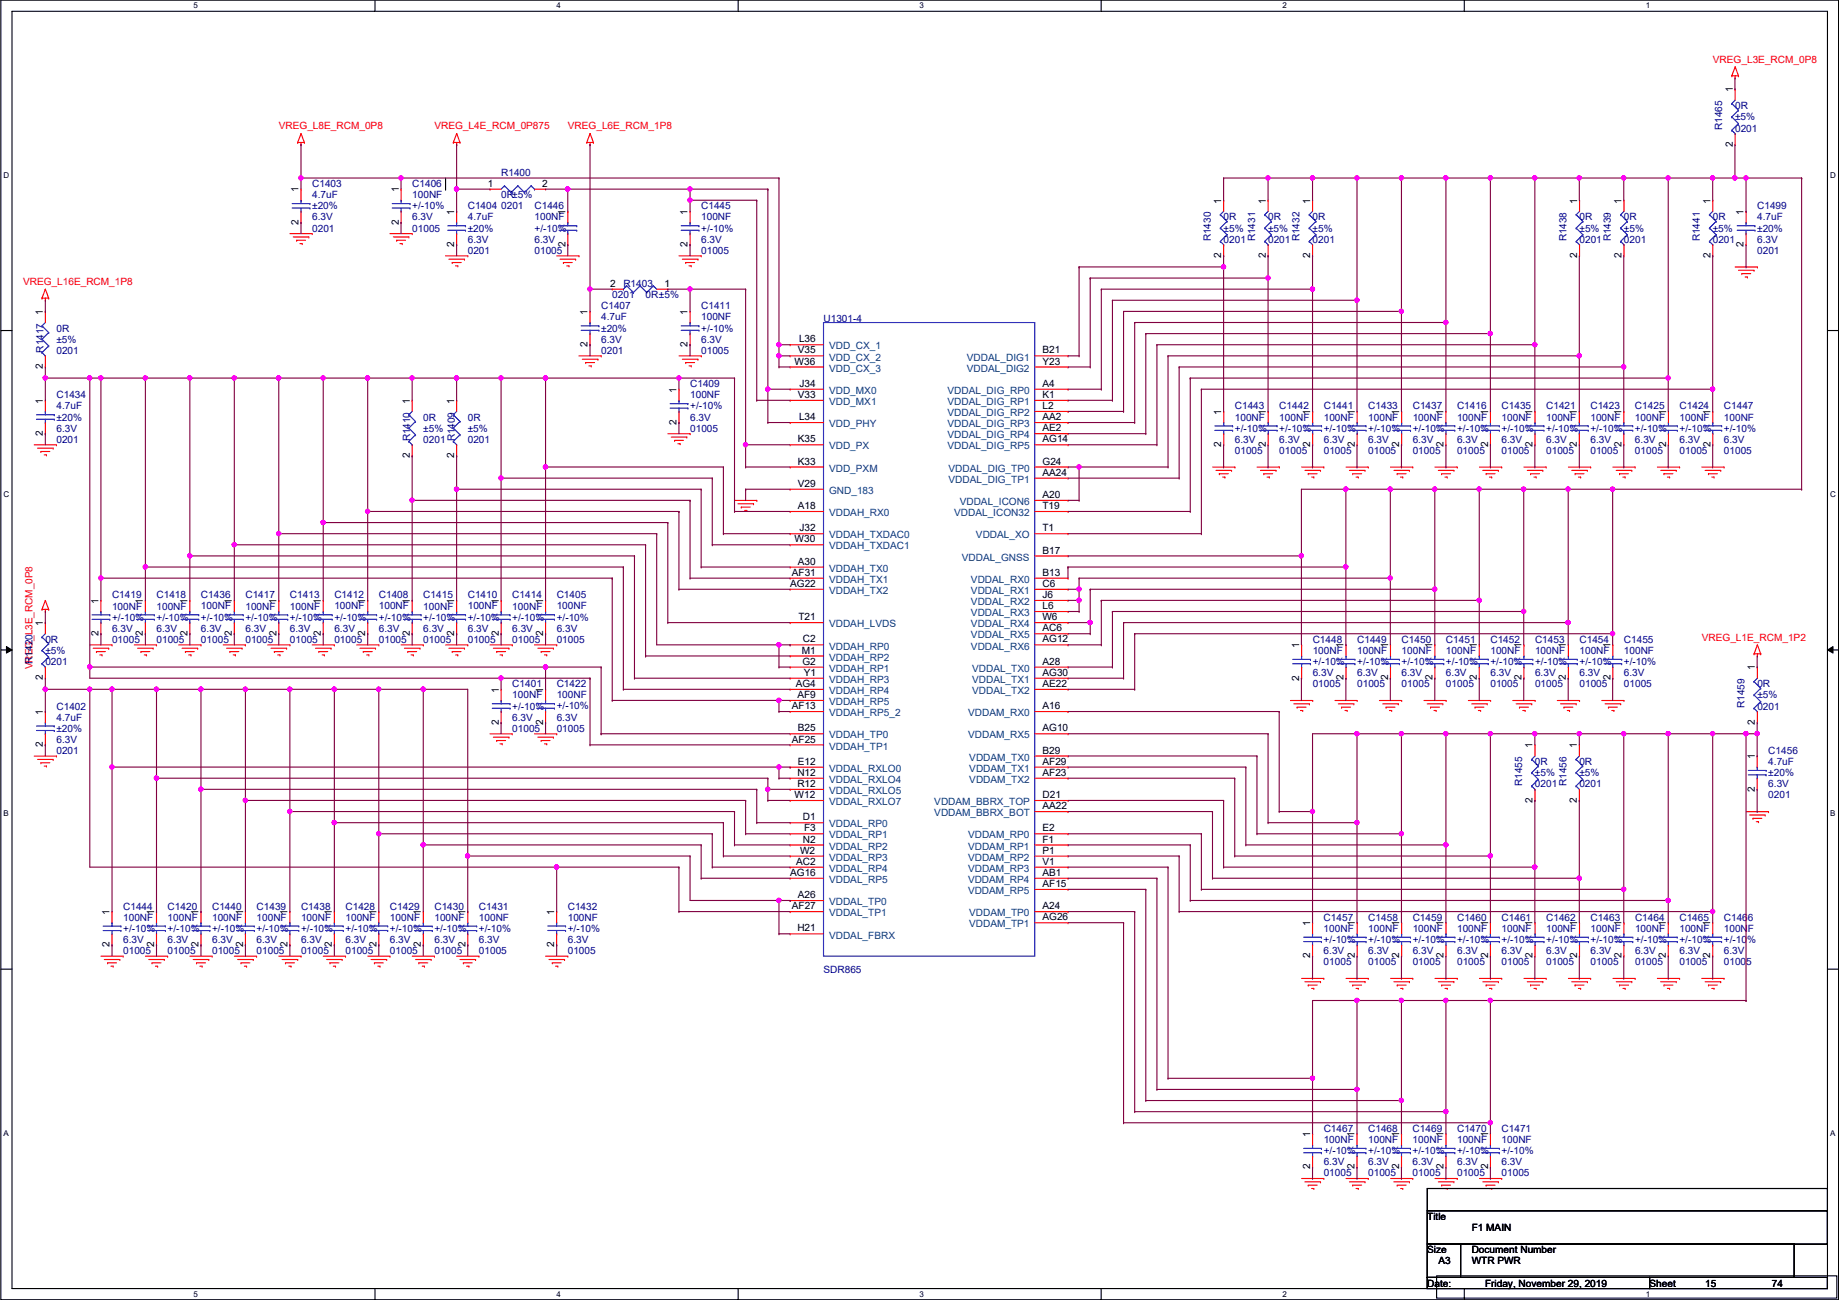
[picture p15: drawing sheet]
<svg xmlns="http://www.w3.org/2000/svg" width="420mm" height="297mm" viewBox="0 0 420 297" stroke-linecap="round" stroke-linejoin="round" font-family="sans-serif">
<defs><g id="words">
<g font-size="2.3" fill="#f00">
<text x="391.4" y="14.3">VREG_L3E_RCM_0P8</text>
<text x="63.7" y="29.5">VREG_L8E_RCM_0P8</text>
<text x="99.3" y="29.5">VREG_L4E_RCM_0P875</text>
<text x="129.7" y="29.5">VREG_L6E_RCM_1P8</text>
<text x="5.3" y="65.1">VREG_L16E_RCM_1P8</text>
<text x="388.8" y="146.4">VREG_L1E_RCM_1P2</text>
<text x="7.4" y="152.9" transform="rotate(-90 7.4 152.9)">VREG_L3E_RCM_0P8</text>
</g>
<g font-size="2.3">
<text x="395.9" y="21.1" transform="rotate(-90 395.9 21.1)">1</text>
<text x="395.9" y="33.6" transform="rotate(-90 395.9 33.6)">2</text>
<text x="68.2" y="44" transform="rotate(-90 68.2 44)">1</text>
<text x="91.1" y="44" transform="rotate(-90 91.1 44)">1</text>
<text x="111.4" y="42.7">1</text>
<text x="123.9" y="42.7">2</text>
<text x="279" y="46.5" transform="rotate(-90 279 46.5)">1</text>
<text x="289.2" y="46.5" transform="rotate(-90 289.2 46.5)">1</text>
<text x="299.3" y="46.5" transform="rotate(-90 299.3 46.5)">1</text>
<text x="360.3" y="46.5" transform="rotate(-90 360.3 46.5)">1</text>
<text x="370.5" y="46.5" transform="rotate(-90 370.5 46.5)">1</text>
<text x="390.8" y="46.5" transform="rotate(-90 390.8 46.5)">1</text>
<text x="68.2" y="51.3" transform="rotate(-90 68.2 51.3)">2</text>
<text x="91.1" y="51.3" transform="rotate(-90 91.1 51.3)">2</text>
<text x="103.8" y="49.1" transform="rotate(-90 103.8 49.1)">1</text>
<text x="129.2" y="49.1" transform="rotate(-90 129.2 49.1)">1</text>
<text x="157.1" y="49.1" transform="rotate(-90 157.1 49.1)">1</text>
<text x="398.4" y="49.1" transform="rotate(-90 398.4 49.1)">1</text>
<text x="103.8" y="56.4" transform="rotate(-90 103.8 56.4)">2</text>
<text x="129.2" y="56.4" transform="rotate(-90 129.2 56.4)">2</text>
<text x="157.1" y="56.4" transform="rotate(-90 157.1 56.4)">2</text>
<text x="279" y="59" transform="rotate(-90 279 59)">2</text>
<text x="289.2" y="59" transform="rotate(-90 289.2 59)">2</text>
<text x="299.3" y="59" transform="rotate(-90 299.3 59)">2</text>
<text x="360.3" y="59" transform="rotate(-90 360.3 59)">2</text>
<text x="370.5" y="59" transform="rotate(-90 370.5 59)">2</text>
<text x="390.8" y="59" transform="rotate(-90 390.8 59)">2</text>
<text x="398.4" y="56.4" transform="rotate(-90 398.4 56.4)">2</text>
<text x="139.4" y="65.5">2</text>
<text x="151.8" y="65.5">1</text>
<text x="9.8" y="71.9" transform="rotate(-90 9.8 71.9)">1</text>
<text x="134.3" y="71.9" transform="rotate(-90 134.3 71.9)">1</text>
<text x="157.1" y="71.9" transform="rotate(-90 157.1 71.9)">1</text>
<text x="134.3" y="79.3" transform="rotate(-90 134.3 79.3)">2</text>
<text x="157.1" y="79.3" transform="rotate(-90 157.1 79.3)">2</text>
<text x="181.5" y="83.3">W36</text>
<text x="182.3" y="80.8">V35</text>
<text x="182.6" y="78.2">L36</text>
<text x="238.2" y="83.3">Y23</text>
<text x="238.2" y="80.8">B21</text>
<text x="9.8" y="84.4" transform="rotate(-90 9.8 84.4)">2</text>
<text x="154.6" y="89.7" transform="rotate(-90 154.6 89.7)">1</text>
<text x="182.7" y="88.4">J34</text>
<text x="238.2" y="88.4">A4</text>
<text x="9.8" y="92.2" transform="rotate(-90 9.8 92.2)">1</text>
<text x="93.6" y="92.2" transform="rotate(-90 93.6 92.2)">1</text>
<text x="103.8" y="92.2" transform="rotate(-90 103.8 92.2)">1</text>
<text x="182.3" y="90.9">V33</text>
<text x="238.2" y="93.5">L2</text>
<text x="238.2" y="90.9">K1</text>
<text x="279" y="94.8" transform="rotate(-90 279 94.8)">1</text>
<text x="289.2" y="94.8" transform="rotate(-90 289.2 94.8)">1</text>
<text x="299.4" y="94.8" transform="rotate(-90 299.4 94.8)">1</text>
<text x="309.5" y="94.8" transform="rotate(-90 309.5 94.8)">1</text>
<text x="319.7" y="94.8" transform="rotate(-90 319.7 94.8)">1</text>
<text x="329.8" y="94.8" transform="rotate(-90 329.8 94.8)">1</text>
<text x="340" y="94.8" transform="rotate(-90 340 94.8)">1</text>
<text x="350.2" y="94.8" transform="rotate(-90 350.2 94.8)">1</text>
<text x="360.3" y="94.8" transform="rotate(-90 360.3 94.8)">1</text>
<text x="370.5" y="94.8" transform="rotate(-90 370.5 94.8)">1</text>
<text x="380.6" y="94.8" transform="rotate(-90 380.6 94.8)">1</text>
<text x="390.8" y="94.8" transform="rotate(-90 390.8 94.8)">1</text>
<text x="9.8" y="99.6" transform="rotate(-90 9.8 99.6)">2</text>
<text x="154.6" y="97.1" transform="rotate(-90 154.6 97.1)">2</text>
<text x="182.3" y="101.1">K35</text>
<text x="182.6" y="96">L34</text>
<text x="238.2" y="101.1">AG14</text>
<text x="238.2" y="98.5">AE2</text>
<text x="238.2" y="96">AA2</text>
<text x="93.6" y="104.7" transform="rotate(-90 93.6 104.7)">2</text>
<text x="103.8" y="104.7" transform="rotate(-90 103.8 104.7)">2</text>
<text x="182.3" y="106.2">K33</text>
<text x="238.2" y="106.2">G24</text>
<text x="279" y="102.1" transform="rotate(-90 279 102.1)">2</text>
<text x="289.2" y="102.1" transform="rotate(-90 289.2 102.1)">2</text>
<text x="299.4" y="102.1" transform="rotate(-90 299.4 102.1)">2</text>
<text x="309.5" y="102.1" transform="rotate(-90 309.5 102.1)">2</text>
<text x="319.7" y="102.1" transform="rotate(-90 319.7 102.1)">2</text>
<text x="329.8" y="102.1" transform="rotate(-90 329.8 102.1)">2</text>
<text x="340" y="102.1" transform="rotate(-90 340 102.1)">2</text>
<text x="350.2" y="102.1" transform="rotate(-90 350.2 102.1)">2</text>
<text x="360.3" y="102.1" transform="rotate(-90 360.3 102.1)">2</text>
<text x="370.5" y="102.1" transform="rotate(-90 370.5 102.1)">2</text>
<text x="380.6" y="102.1" transform="rotate(-90 380.6 102.1)">2</text>
<text x="390.8" y="102.1" transform="rotate(-90 390.8 102.1)">2</text>
<text x="182.3" y="111.2">V29</text>
<text x="238.2" y="108.7">AA24</text>
<text x="238.2" y="113.8">A20</text>
<text x="182.3" y="116.3">A18</text>
<text x="238.2" y="116.3">T19</text>
<text x="181.5" y="123.9">W30</text>
<text x="182.7" y="121.4">J32</text>
<text x="238.2" y="121.4">T1</text>
<text x="180.9" y="131.6">AF31</text>
<text x="182.3" y="129">A30</text>
<text x="238.2" y="126.5">B17</text>
<text x="238.2" y="131.6">B13</text>
<text x="22.5" y="138" transform="rotate(-90 22.5 138)">1</text>
<text x="32.7" y="138" transform="rotate(-90 32.7 138)">1</text>
<text x="42.8" y="137.9" transform="rotate(-90 42.8 137.9)">1</text>
<text x="53" y="138" transform="rotate(-90 53 138)">1</text>
<text x="63.1" y="138" transform="rotate(-90 63.1 138)">1</text>
<text x="73.3" y="137.9" transform="rotate(-90 73.3 137.9)">1</text>
<text x="83.5" y="137.9" transform="rotate(-90 83.5 137.9)">1</text>
<text x="93.6" y="138" transform="rotate(-90 93.6 138)">1</text>
<text x="103.8" y="137.9" transform="rotate(-90 103.8 137.9)">1</text>
<text x="113.9" y="138" transform="rotate(-90 113.9 138)">1</text>
<text x="124.1" y="137.9" transform="rotate(-90 124.1 137.9)">1</text>
<text x="180.5" y="134.1">AG22</text>
<text x="238.2" y="136.6">J6</text>
<text x="238.2" y="134.1">C6</text>
<text x="9.8" y="143" transform="rotate(-90 9.8 143)">1</text>
<text x="182.4" y="141.7">T21</text>
<text x="238.2" y="141.7">W6</text>
<text x="238.2" y="139.2">L6</text>
<text x="22.5" y="145.3" transform="rotate(-90 22.5 145.3)">2</text>
<text x="32.7" y="145.3" transform="rotate(-90 32.7 145.3)">2</text>
<text x="42.8" y="145.3" transform="rotate(-90 42.8 145.3)">2</text>
<text x="53" y="145.3" transform="rotate(-90 53 145.3)">2</text>
<text x="63.1" y="145.3" transform="rotate(-90 63.1 145.3)">2</text>
<text x="73.3" y="145.3" transform="rotate(-90 73.3 145.3)">2</text>
<text x="83.5" y="145.3" transform="rotate(-90 83.5 145.3)">2</text>
<text x="93.6" y="145.3" transform="rotate(-90 93.6 145.3)">2</text>
<text x="103.8" y="145.3" transform="rotate(-90 103.8 145.3)">2</text>
<text x="113.9" y="145.3" transform="rotate(-90 113.9 145.3)">2</text>
<text x="124.1" y="145.3" transform="rotate(-90 124.1 145.3)">2</text>
<text x="183.2" y="149.3">M1</text>
<text x="183.4" y="146.8">C2</text>
<text x="238.2" y="146.8">AG12</text>
<text x="238.2" y="144.3">AC6</text>
<text x="296.8" y="148.1" transform="rotate(-90 296.8 148.1)">1</text>
<text x="307" y="148.1" transform="rotate(-90 307 148.1)">1</text>
<text x="317.1" y="148.1" transform="rotate(-90 317.1 148.1)">1</text>
<text x="327.3" y="148.1" transform="rotate(-90 327.3 148.1)">1</text>
<text x="337.4" y="148.1" transform="rotate(-90 337.4 148.1)">1</text>
<text x="347.6" y="148.1" transform="rotate(-90 347.6 148.1)">1</text>
<text x="357.8" y="148.1" transform="rotate(-90 357.8 148.1)">1</text>
<text x="367.9" y="148.1" transform="rotate(-90 367.9 148.1)">1</text>
<text x="9.8" y="155.5" transform="rotate(-90 9.8 155.5)">2</text>
<text x="183.3" y="151.9">G2</text>
<text x="183.6" y="154.4">Y1</text>
<text x="238.2" y="154.4">AG30</text>
<text x="238.2" y="151.9">A28</text>
<text x="296.8" y="155.5" transform="rotate(-90 296.8 155.5)">2</text>
<text x="307" y="155.5" transform="rotate(-90 307 155.5)">2</text>
<text x="317.1" y="155.5" transform="rotate(-90 317.1 155.5)">2</text>
<text x="327.3" y="155.5" transform="rotate(-90 327.3 155.5)">2</text>
<text x="337.4" y="155.5" transform="rotate(-90 337.4 155.5)">2</text>
<text x="347.6" y="155.5" transform="rotate(-90 347.6 155.5)">2</text>
<text x="357.8" y="155.5" transform="rotate(-90 357.8 155.5)">2</text>
<text x="367.9" y="155.5" transform="rotate(-90 367.9 155.5)">2</text>
<text x="401" y="153.2" transform="rotate(-90 401 153.2)">1</text>
<text x="113.9" y="158.3" transform="rotate(-90 113.9 158.3)">1</text>
<text x="124.1" y="158.3" transform="rotate(-90 124.1 158.3)">1</text>
<text x="181.8" y="157">AG4</text>
<text x="182.2" y="159.5">AF9</text>
<text x="238.2" y="157">AE22</text>
<text x="9.8" y="163.4" transform="rotate(-90 9.8 163.4)">1</text>
<text x="113.9" y="165.6" transform="rotate(-90 113.9 165.6)">2</text>
<text x="124.1" y="165.6" transform="rotate(-90 124.1 165.6)">2</text>
<text x="180.9" y="162">AF13</text>
<text x="182.3" y="167.1">B25</text>
<text x="238.2" y="167.1">AG10</text>
<text x="238.2" y="162">A16</text>
<text x="401" y="165.6" transform="rotate(-90 401 165.6)">2</text>
<text x="9.8" y="170.7" transform="rotate(-90 9.8 170.7)">2</text>
<text x="180.9" y="169.7">AF25</text>
<text x="238.2" y="172.2">B29</text>
<text x="350.2" y="171" transform="rotate(-90 350.2 171)">1</text>
<text x="360.3" y="171" transform="rotate(-90 360.3 171)">1</text>
<text x="400.9" y="173.5" transform="rotate(-90 400.9 173.5)">1</text>
<text x="182.2" y="179.8">R12</text>
<text x="182.2" y="177.3">N12</text>
<text x="182.3" y="174.7">E12</text>
<text x="238.2" y="174.7">AF29</text>
<text x="238.2" y="177.3">AF23</text>
<text x="181.5" y="182.4">W12</text>
<text x="238.2" y="184.9">AA22</text>
<text x="238.2" y="182.4">D21</text>
<text x="350.2" y="183.4" transform="rotate(-90 350.2 183.4)">2</text>
<text x="360.3" y="183.4" transform="rotate(-90 360.3 183.4)">2</text>
<text x="400.9" y="180.9" transform="rotate(-90 400.9 180.9)">2</text>
<text x="183.4" y="187.4">D1</text>
<text x="183.7" y="190">F3</text>
<text x="238.2" y="190">E2</text>
<text x="181.9" y="197.6">AC2</text>
<text x="182.8" y="195.1">W2</text>
<text x="183.4" y="192.5">N2</text>
<text x="238.2" y="197.6">V1</text>
<text x="238.2" y="195.1">P1</text>
<text x="238.2" y="192.5">F1</text>
<text x="180.5" y="200.1">AG16</text>
<text x="238.2" y="202.7">AF15</text>
<text x="238.2" y="200.1">AB1</text>
<text x="25" y="209.1" transform="rotate(-90 25 209.1)">1</text>
<text x="35.2" y="209.1" transform="rotate(-90 35.2 209.1)">1</text>
<text x="45.4" y="209.1" transform="rotate(-90 45.4 209.1)">1</text>
<text x="55.5" y="209.1" transform="rotate(-90 55.5 209.1)">1</text>
<text x="65.7" y="209.1" transform="rotate(-90 65.7 209.1)">1</text>
<text x="75.8" y="209.1" transform="rotate(-90 75.8 209.1)">1</text>
<text x="86" y="209.1" transform="rotate(-90 86 209.1)">1</text>
<text x="96.2" y="209.1" transform="rotate(-90 96.2 209.1)">1</text>
<text x="106.3" y="209.1" transform="rotate(-90 106.3 209.1)">1</text>
<text x="126.6" y="209.1" transform="rotate(-90 126.6 209.1)">1</text>
<text x="180.9" y="207.8">AF27</text>
<text x="182.3" y="205.2">A26</text>
<text x="238.2" y="207.8">A24</text>
<text x="182.2" y="212.8">H21</text>
<text x="238.2" y="210.3">AG26</text>
<text x="299.3" y="211.6" transform="rotate(-90 299.3 211.6)">1</text>
<text x="309.5" y="211.6" transform="rotate(-90 309.5 211.6)">1</text>
<text x="319.7" y="211.6" transform="rotate(-90 319.7 211.6)">1</text>
<text x="329.8" y="211.6" transform="rotate(-90 329.8 211.6)">1</text>
<text x="340" y="211.6" transform="rotate(-90 340 211.6)">1</text>
<text x="350.2" y="211.6" transform="rotate(-90 350.2 211.6)">1</text>
<text x="360.3" y="211.6" transform="rotate(-90 360.3 211.6)">1</text>
<text x="370.5" y="211.6" transform="rotate(-90 370.5 211.6)">1</text>
<text x="380.6" y="211.6" transform="rotate(-90 380.6 211.6)">1</text>
<text x="390.8" y="211.6" transform="rotate(-90 390.8 211.6)">1</text>
<text x="25" y="216.4" transform="rotate(-90 25 216.4)">2</text>
<text x="35.2" y="216.4" transform="rotate(-90 35.2 216.4)">2</text>
<text x="45.4" y="216.4" transform="rotate(-90 45.4 216.4)">2</text>
<text x="55.5" y="216.4" transform="rotate(-90 55.5 216.4)">2</text>
<text x="65.7" y="216.4" transform="rotate(-90 65.7 216.4)">2</text>
<text x="75.8" y="216.4" transform="rotate(-90 75.8 216.4)">2</text>
<text x="86" y="216.4" transform="rotate(-90 86 216.4)">2</text>
<text x="96.2" y="216.4" transform="rotate(-90 96.2 216.4)">2</text>
<text x="106.3" y="216.4" transform="rotate(-90 106.3 216.4)">2</text>
<text x="126.6" y="216.4" transform="rotate(-90 126.6 216.4)">2</text>
<text x="299.3" y="219" transform="rotate(-90 299.3 219)">2</text>
<text x="309.5" y="219" transform="rotate(-90 309.5 219)">2</text>
<text x="319.7" y="219" transform="rotate(-90 319.7 219)">2</text>
<text x="329.8" y="219" transform="rotate(-90 329.8 219)">2</text>
<text x="340" y="219" transform="rotate(-90 340 219)">2</text>
<text x="350.2" y="219" transform="rotate(-90 350.2 219)">2</text>
<text x="360.3" y="219" transform="rotate(-90 360.3 219)">2</text>
<text x="370.5" y="219" transform="rotate(-90 370.5 219)">2</text>
<text x="380.6" y="219" transform="rotate(-90 380.6 219)">2</text>
<text x="390.8" y="219" transform="rotate(-90 390.8 219)">2</text>
<text x="299.3" y="259.9" transform="rotate(-90 299.3 259.9)">1</text>
<text x="309.5" y="259.9" transform="rotate(-90 309.5 259.9)">1</text>
<text x="319.7" y="259.9" transform="rotate(-90 319.7 259.9)">1</text>
<text x="329.8" y="259.9" transform="rotate(-90 329.8 259.9)">1</text>
<text x="340" y="259.9" transform="rotate(-90 340 259.9)">1</text>
<text x="299.3" y="267.2" transform="rotate(-90 299.3 267.2)">2</text>
<text x="309.5" y="267.2" transform="rotate(-90 309.5 267.2)">2</text>
<text x="319.7" y="267.2" transform="rotate(-90 319.7 267.2)">2</text>
<text x="329.8" y="267.2" transform="rotate(-90 329.8 267.2)">2</text>
<text x="340" y="267.2" transform="rotate(-90 340 267.2)">2</text>
<text x="326.1" y="278.7">Title</text>
<text x="336.2" y="281.3">F1 MAIN</text>
<text x="326.1" y="286.3">Size</text>
<text x="336.2" y="286.3">Document Number</text>
<text x="326.1" y="294">Date:</text>
<text x="328.6" y="288.9">A3</text>
<text x="336.2" y="288.9">WTR PWR</text>
<text x="339.3" y="294">Friday, November 29, 2019</text>
<text x="376.9" y="294">Sheet</text>
<text x="389.6" y="294">15</text>
<text x="404.8" y="294">74</text>
</g>
<g font-size="2.3" fill="#000080">
<text x="393.5" y="29.8" transform="rotate(-90 393.5 29.8)">R1465</text>
<text x="396.4" y="25">0R</text>
<text x="396.4" y="27.5">±5%</text>
<text x="396.4" y="30.1">0201</text>
<text x="114.5" y="40.2">R1400</text>
<text x="71.3" y="42.8">C1403</text>
<text x="71.3" y="45.3">4.7uF</text>
<text x="71.3" y="47.8">±20%</text>
<text x="94.2" y="42.8">C1406</text>
<text x="94.2" y="45.3">100NF</text>
<text x="94.2" y="47.8">+/-10%</text>
<text x="106.9" y="47.8">C1404</text>
<text x="114.5" y="45.3">0R±5%</text>
<text x="114.5" y="47.8">0201</text>
<text x="122.1" y="47.8">C1446</text>
<text x="160.2" y="47.8">C1445</text>
<text x="401.5" y="47.8">C1499</text>
<text x="71.3" y="52.9">0201</text>
<text x="71.3" y="50.4">6.3V</text>
<text x="94.2" y="52.9">01005</text>
<text x="94.2" y="50.4">6.3V</text>
<text x="106.9" y="50.4">4.7uF</text>
<text x="106.9" y="52.9">±20%</text>
<text x="122.1" y="50.4">100NF</text>
<text x="122.1" y="52.9">+/-10%</text>
<text x="160.2" y="50.4">100NF</text>
<text x="160.2" y="52.9">+/-10%</text>
<text x="279.6" y="50.4">0R</text>
<text x="279.6" y="52.9">±5%</text>
<text x="289.7" y="50.4">0R</text>
<text x="289.7" y="52.9">±5%</text>
<text x="299.9" y="50.4">0R</text>
<text x="299.9" y="52.9">±5%</text>
<text x="360.9" y="50.4">0R</text>
<text x="360.9" y="52.9">±5%</text>
<text x="371" y="50.4">0R</text>
<text x="371" y="52.9">±5%</text>
<text x="391.3" y="50.4">0R</text>
<text x="391.3" y="52.9">±5%</text>
<text x="401.5" y="50.4">4.7uF</text>
<text x="401.5" y="52.9">±20%</text>
<text x="106.9" y="58">0201</text>
<text x="106.9" y="55.4">6.3V</text>
<text x="122.1" y="58">01005</text>
<text x="122.1" y="55.5">6.3V</text>
<text x="160.2" y="58">01005</text>
<text x="160.2" y="55.4">6.3V</text>
<text x="276.6" y="55.2" transform="rotate(-90 276.6 55.2)">R1430</text>
<text x="279.6" y="55.5">0201</text>
<text x="286.8" y="55.2" transform="rotate(-90 286.8 55.2)">R1431</text>
<text x="289.7" y="55.4">0201</text>
<text x="296.9" y="55.2" transform="rotate(-90 296.9 55.2)">R1432</text>
<text x="299.9" y="55.4">0201</text>
<text x="357.9" y="55.2" transform="rotate(-90 357.9 55.2)">R1438</text>
<text x="360.9" y="55.5">0201</text>
<text x="368.1" y="55.2" transform="rotate(-90 368.1 55.2)">R1439</text>
<text x="371" y="55.5">0201</text>
<text x="388.4" y="55.2" transform="rotate(-90 388.4 55.2)">R1441</text>
<text x="391.3" y="55.5">0201</text>
<text x="401.5" y="58">0201</text>
<text x="401.5" y="55.4">6.3V</text>
<text x="142.4" y="65.6">R1403</text>
<text x="137.3" y="70.7">C1407</text>
<text x="139.9" y="68.1">0201</text>
<text x="147.5" y="68.1">0R±5%</text>
<text x="160.2" y="70.7">C1411</text>
<text x="12.9" y="75.8">0R</text>
<text x="137.3" y="73.2">4.7uF</text>
<text x="137.3" y="75.8">±20%</text>
<text x="160.2" y="73.2">100NF</text>
<text x="160.2" y="75.8">+/-10%</text>
<text x="188.1" y="73.5">U1301-4</text>
<text x="9.9" y="80.6" transform="rotate(-90 9.9 80.6)">R1417</text>
<text x="12.9" y="78.3">±5%</text>
<text x="12.9" y="80.9">0201</text>
<text x="137.3" y="80.8">0201</text>
<text x="137.3" y="78.3">6.3V</text>
<text x="160.2" y="80.8">01005</text>
<text x="160.2" y="78.3">6.3V</text>
<text x="157.7" y="88.5">C1409</text>
<text x="12.9" y="91">C1434</text>
<text x="12.9" y="93.6">4.7uF</text>
<text x="157.7" y="91">100NF</text>
<text x="157.7" y="93.6">+/-10%</text>
<text x="282.1" y="93.6">C1443</text>
<text x="292.3" y="93.6">C1442</text>
<text x="302.4" y="93.6">C1441</text>
<text x="312.6" y="93.6">C1433</text>
<text x="322.8" y="93.6">C1437</text>
<text x="332.9" y="93.5">C1416</text>
<text x="343.1" y="93.5">C1435</text>
<text x="353.2" y="93.6">C1421</text>
<text x="363.4" y="93.5">C1423</text>
<text x="373.5" y="93.5">C1425</text>
<text x="383.7" y="93.6">C1424</text>
<text x="393.9" y="93.5">C1447</text>
<text x="12.9" y="101.2">0201</text>
<text x="12.9" y="98.6">6.3V</text>
<text x="12.9" y="96.1">±20%</text>
<text x="93.7" y="100.9" transform="rotate(-90 93.7 100.9)">R1410</text>
<text x="96.7" y="96.1">0R</text>
<text x="96.7" y="98.6">±5%</text>
<text x="96.7" y="101.2">0201</text>
<text x="103.9" y="100.9" transform="rotate(-90 103.9 100.9)">R1409</text>
<text x="106.9" y="96.1">0R</text>
<text x="106.9" y="98.6">±5%</text>
<text x="106.9" y="101.2">0201</text>
<text x="157.7" y="98.6">01005</text>
<text x="157.7" y="96.1">6.3V</text>
<text x="282.1" y="96.1">100NF</text>
<text x="282.1" y="101.2">6.3V</text>
<text x="282.1" y="98.6">+/-10%</text>
<text x="292.3" y="96.1">100NF</text>
<text x="292.3" y="101.2">6.3V</text>
<text x="292.3" y="98.6">+/-10%</text>
<text x="302.4" y="96.1">100NF</text>
<text x="302.4" y="101.2">6.3V</text>
<text x="302.4" y="98.6">+/-10%</text>
<text x="312.6" y="96.1">100NF</text>
<text x="312.6" y="101.2">6.3V</text>
<text x="312.6" y="98.6">+/-10%</text>
<text x="322.8" y="96.1">100NF</text>
<text x="322.8" y="101.2">6.3V</text>
<text x="322.8" y="98.6">+/-10%</text>
<text x="332.9" y="96.1">100NF</text>
<text x="332.9" y="101.2">6.3V</text>
<text x="332.9" y="98.6">+/-10%</text>
<text x="343.1" y="96.1">100NF</text>
<text x="343.1" y="101.2">6.3V</text>
<text x="343.1" y="98.6">+/-10%</text>
<text x="353.2" y="96.1">100NF</text>
<text x="353.2" y="101.2">6.3V</text>
<text x="353.2" y="98.6">+/-10%</text>
<text x="363.4" y="96.1">100NF</text>
<text x="363.4" y="101.2">6.3V</text>
<text x="363.4" y="98.6">+/-10%</text>
<text x="373.5" y="96.1">100NF</text>
<text x="373.5" y="101.2">6.3V</text>
<text x="373.5" y="98.6">+/-10%</text>
<text x="383.7" y="96.1">100NF</text>
<text x="383.7" y="101.2">6.3V</text>
<text x="383.7" y="98.6">+/-10%</text>
<text x="393.9" y="96.1">100NF</text>
<text x="393.9" y="101.2">6.3V</text>
<text x="393.9" y="98.6">+/-10%</text>
<text x="282.1" y="103.7">01005</text>
<text x="292.3" y="103.7">01005</text>
<text x="302.4" y="103.7">01005</text>
<text x="312.6" y="103.7">01005</text>
<text x="322.8" y="103.7">01005</text>
<text x="332.9" y="103.7">01005</text>
<text x="343.1" y="103.7">01005</text>
<text x="353.2" y="103.7">01005</text>
<text x="363.4" y="103.7">01005</text>
<text x="373.5" y="103.7">01005</text>
<text x="383.7" y="103.7">01005</text>
<text x="393.9" y="103.7">01005</text>
<text x="25.6" y="136.7">C1419</text>
<text x="35.8" y="136.7">C1418</text>
<text x="45.9" y="136.7">C1436</text>
<text x="56.1" y="136.7">C1417</text>
<text x="66.2" y="136.7">C1413</text>
<text x="76.4" y="136.7">C1412</text>
<text x="86.6" y="136.7">C1408</text>
<text x="96.7" y="136.7">C1415</text>
<text x="106.9" y="136.7">C1410</text>
<text x="117" y="136.7">C1414</text>
<text x="127.2" y="136.7">C1405</text>
<text x="25.6" y="139.3">100NF</text>
<text x="25.6" y="141.8">+/-10%</text>
<text x="35.8" y="139.3">100NF</text>
<text x="35.8" y="141.8">+/-10%</text>
<text x="45.9" y="139.3">100NF</text>
<text x="45.9" y="141.8">+/-10%</text>
<text x="56.1" y="139.3">100NF</text>
<text x="56.1" y="141.8">+/-10%</text>
<text x="66.2" y="139.3">100NF</text>
<text x="66.2" y="141.8">+/-10%</text>
<text x="76.4" y="139.3">100NF</text>
<text x="76.4" y="141.8">+/-10%</text>
<text x="86.6" y="139.3">100NF</text>
<text x="86.6" y="141.8">+/-10%</text>
<text x="96.7" y="139.3">100NF</text>
<text x="96.7" y="141.8">+/-10%</text>
<text x="106.9" y="139.3">100NF</text>
<text x="106.9" y="141.8">+/-10%</text>
<text x="117" y="139.3">100NF</text>
<text x="117" y="141.8">+/-10%</text>
<text x="127.2" y="139.3">100NF</text>
<text x="127.2" y="141.8">+/-10%</text>
<text x="10.4" y="146.9">0R</text>
<text x="10.4" y="149.4">±5%</text>
<text x="25.6" y="146.9">01005</text>
<text x="25.6" y="144.3">6.3V</text>
<text x="35.8" y="146.9">01005</text>
<text x="35.8" y="144.4">6.3V</text>
<text x="45.9" y="146.9">01005</text>
<text x="45.9" y="144.3">6.3V</text>
<text x="56.1" y="146.9">01005</text>
<text x="56.1" y="144.4">6.3V</text>
<text x="66.2" y="146.9">01005</text>
<text x="66.2" y="144.4">6.3V</text>
<text x="76.4" y="146.9">01005</text>
<text x="76.4" y="144.3">6.3V</text>
<text x="86.6" y="146.9">01005</text>
<text x="86.6" y="144.3">6.3V</text>
<text x="96.7" y="146.9">01005</text>
<text x="96.7" y="144.3">6.3V</text>
<text x="106.9" y="146.9">01005</text>
<text x="106.9" y="144.3">6.3V</text>
<text x="117" y="146.9">01005</text>
<text x="117" y="144.4">6.3V</text>
<text x="127.2" y="146.9">01005</text>
<text x="127.2" y="144.3">6.3V</text>
<text x="299.9" y="146.9">C1448</text>
<text x="299.9" y="149.4">100NF</text>
<text x="310.1" y="146.9">C1449</text>
<text x="310.1" y="149.4">100NF</text>
<text x="320.2" y="146.9">C1450</text>
<text x="320.2" y="149.4">100NF</text>
<text x="330.4" y="146.9">C1451</text>
<text x="330.4" y="149.4">100NF</text>
<text x="340.5" y="146.9">C1452</text>
<text x="340.5" y="149.4">100NF</text>
<text x="350.7" y="146.9">C1453</text>
<text x="350.7" y="149.4">100NF</text>
<text x="360.9" y="146.9">C1454</text>
<text x="360.9" y="149.4">100NF</text>
<text x="371" y="146.9">C1455</text>
<text x="371" y="149.4">100NF</text>
<text x="7.4" y="151.7" transform="rotate(-90 7.4 151.7)">R1420</text>
<text x="10.4" y="152">0201</text>
<text x="299.9" y="154.5">6.3V</text>
<text x="299.9" y="152">+/-10%</text>
<text x="310.1" y="154.5">6.3V</text>
<text x="310.1" y="152">+/-10%</text>
<text x="320.2" y="154.5">6.3V</text>
<text x="320.2" y="152">+/-10%</text>
<text x="330.4" y="154.5">6.3V</text>
<text x="330.4" y="152">+/-10%</text>
<text x="340.5" y="154.5">6.3V</text>
<text x="340.5" y="152">+/-10%</text>
<text x="350.7" y="154.5">6.3V</text>
<text x="350.7" y="152">+/-10%</text>
<text x="360.9" y="154.5">6.3V</text>
<text x="360.9" y="152">+/-10%</text>
<text x="371" y="154.5">6.3V</text>
<text x="371" y="152">+/-10%</text>
<text x="117" y="157.1">C1401</text>
<text x="117" y="159.6">100NF</text>
<text x="127.2" y="157">C1422</text>
<text x="127.2" y="159.6">100NF</text>
<text x="299.9" y="157.1">01005</text>
<text x="310.1" y="157.1">01005</text>
<text x="320.2" y="157">01005</text>
<text x="330.4" y="157">01005</text>
<text x="340.5" y="157">01005</text>
<text x="350.7" y="157.1">01005</text>
<text x="360.9" y="157.1">01005</text>
<text x="371" y="157">01005</text>
<text x="398.5" y="161.8" transform="rotate(-90 398.5 161.8)">R1459</text>
<text x="401.5" y="157.1">0R</text>
<text x="401.5" y="159.6">±5%</text>
<text x="12.9" y="162.1">C1402</text>
<text x="12.9" y="164.7">4.7uF</text>
<text x="12.9" y="167.2">±20%</text>
<text x="117" y="167.2">01005</text>
<text x="117" y="164.7">6.3V</text>
<text x="117" y="162.1">+/-10%</text>
<text x="127.2" y="167.2">01005</text>
<text x="127.2" y="164.7">6.3V</text>
<text x="127.2" y="162.1">+/-10%</text>
<text x="401.5" y="162.1">0201</text>
<text x="12.9" y="172.3">0201</text>
<text x="12.9" y="169.7">6.3V</text>
<text x="404" y="172.3">C1456</text>
<text x="347.7" y="179.6" transform="rotate(-90 347.7 179.6)">R1455</text>
<text x="350.7" y="174.8">0R</text>
<text x="350.7" y="177.4">±5%</text>
<text x="350.7" y="179.9">0201</text>
<text x="357.9" y="179.6" transform="rotate(-90 357.9 179.6)">R1456</text>
<text x="360.8" y="174.8">0R</text>
<text x="360.8" y="177.4">±5%</text>
<text x="360.8" y="179.9">0201</text>
<text x="404" y="174.8">4.7uF</text>
<text x="404" y="179.9">6.3V</text>
<text x="404" y="177.4">±20%</text>
<text x="404" y="182.4">0201</text>
<text x="28.1" y="207.8">C1444</text>
<text x="38.3" y="207.8">C1420</text>
<text x="48.5" y="207.8">C1440</text>
<text x="58.6" y="207.8">C1439</text>
<text x="68.8" y="207.8">C1438</text>
<text x="78.9" y="207.8">C1428</text>
<text x="89.1" y="207.8">C1429</text>
<text x="99.3" y="207.9">C1430</text>
<text x="109.4" y="207.8">C1431</text>
<text x="129.7" y="207.8">C1432</text>
<text x="28.1" y="210.4">100NF</text>
<text x="28.1" y="215.5">6.3V</text>
<text x="28.1" y="212.9">+/-10%</text>
<text x="38.3" y="210.4">100NF</text>
<text x="38.3" y="215.5">6.3V</text>
<text x="38.3" y="212.9">+/-10%</text>
<text x="48.5" y="210.4">100NF</text>
<text x="48.5" y="215.5">6.3V</text>
<text x="48.5" y="212.9">+/-10%</text>
<text x="58.6" y="210.4">100NF</text>
<text x="58.6" y="215.5">6.3V</text>
<text x="58.6" y="212.9">+/-10%</text>
<text x="68.8" y="210.4">100NF</text>
<text x="68.8" y="215.5">6.3V</text>
<text x="68.8" y="212.9">+/-10%</text>
<text x="78.9" y="210.4">100NF</text>
<text x="78.9" y="215.4">6.3V</text>
<text x="78.9" y="212.9">+/-10%</text>
<text x="89.1" y="210.4">100NF</text>
<text x="89.1" y="215.4">6.3V</text>
<text x="89.1" y="212.9">+/-10%</text>
<text x="99.3" y="210.4">100NF</text>
<text x="99.3" y="215.5">6.3V</text>
<text x="99.3" y="212.9">+/-10%</text>
<text x="109.4" y="210.4">100NF</text>
<text x="109.4" y="215.5">6.3V</text>
<text x="109.4" y="212.9">+/-10%</text>
<text x="129.7" y="210.4">100NF</text>
<text x="129.7" y="215.4">6.3V</text>
<text x="129.7" y="212.9">+/-10%</text>
<text x="302.4" y="210.4">C1457</text>
<text x="302.4" y="212.9">100NF</text>
<text x="302.4" y="215.4">+/-10%</text>
<text x="312.6" y="210.4">C1458</text>
<text x="312.6" y="212.9">100NF</text>
<text x="312.6" y="215.5">+/-10%</text>
<text x="322.8" y="210.4">C1459</text>
<text x="322.8" y="212.9">100NF</text>
<text x="322.8" y="215.5">+/-10%</text>
<text x="332.9" y="210.4">C1460</text>
<text x="332.9" y="212.9">100NF</text>
<text x="332.9" y="215.5">+/-10%</text>
<text x="343.1" y="210.4">C1461</text>
<text x="343.1" y="212.9">100NF</text>
<text x="343.1" y="215.4">+/-10%</text>
<text x="353.3" y="210.4">C1462</text>
<text x="353.3" y="212.9">100NF</text>
<text x="353.3" y="215.5">+/-10%</text>
<text x="363.4" y="210.4">C1463</text>
<text x="363.4" y="212.9">100NF</text>
<text x="363.4" y="215.5">+/-10%</text>
<text x="373.6" y="210.4">C1464</text>
<text x="373.6" y="212.9">100NF</text>
<text x="373.6" y="215.5">+/-10%</text>
<text x="383.7" y="210.4">C1465</text>
<text x="383.7" y="212.9">100NF</text>
<text x="383.7" y="215.5">+/-10%</text>
<text x="393.8" y="210.4">C1466</text>
<text x="393.8" y="212.9">100NF</text>
<text x="393.8" y="215.4">+/-10%</text>
<text x="28.1" y="218">01005</text>
<text x="38.3" y="218">01005</text>
<text x="48.5" y="218">01005</text>
<text x="58.6" y="218">01005</text>
<text x="68.8" y="218">01005</text>
<text x="78.9" y="218">01005</text>
<text x="89.1" y="218">01005</text>
<text x="99.3" y="218">01005</text>
<text x="109.4" y="218">01005</text>
<text x="129.7" y="218">01005</text>
<text x="302.4" y="220.5">01005</text>
<text x="302.4" y="218">6.3V</text>
<text x="312.6" y="220.6">01005</text>
<text x="312.6" y="218">6.3V</text>
<text x="322.8" y="220.5">01005</text>
<text x="322.8" y="218">6.3V</text>
<text x="332.9" y="220.5">01005</text>
<text x="332.9" y="218">6.3V</text>
<text x="343.1" y="220.5">01005</text>
<text x="343.1" y="218">6.3V</text>
<text x="353.3" y="220.6">01005</text>
<text x="353.3" y="218">6.3V</text>
<text x="363.4" y="220.5">01005</text>
<text x="363.4" y="218">6.3V</text>
<text x="373.6" y="220.5">01005</text>
<text x="373.6" y="218">6.3V</text>
<text x="383.7" y="220.5">01005</text>
<text x="383.7" y="218">6.3V</text>
<text x="393.8" y="220.5">01005</text>
<text x="393.8" y="218">6.3V</text>
<text x="188.1" y="222.3">SDR865</text>
<text x="302.4" y="258.6">C1467</text>
<text x="302.4" y="261.2">100NF</text>
<text x="302.4" y="263.7">+/-10%</text>
<text x="312.6" y="258.6">C1468</text>
<text x="312.6" y="261.2">100NF</text>
<text x="312.6" y="263.7">+/-10%</text>
<text x="322.7" y="258.6">C1469</text>
<text x="322.7" y="261.2">100NF</text>
<text x="322.7" y="263.7">+/-10%</text>
<text x="332.9" y="258.6">C1470</text>
<text x="332.9" y="261.2">100NF</text>
<text x="332.9" y="263.7">+/-10%</text>
<text x="343.1" y="258.6">C1471</text>
<text x="343.1" y="261.2">100NF</text>
<text x="343.1" y="263.7">+/-10%</text>
<text x="302.4" y="268.8">01005</text>
<text x="302.4" y="266.2">6.3V</text>
<text x="312.6" y="268.8">01005</text>
<text x="312.6" y="266.2">6.3V</text>
<text x="322.7" y="268.8">01005</text>
<text x="322.7" y="266.2">6.3V</text>
<text x="332.9" y="268.8">01005</text>
<text x="332.9" y="266.2">6.3V</text>
<text x="343.1" y="268.8">01005</text>
<text x="343.1" y="266.2">6.3V</text>
</g>
<g font-size="2.3" fill="#004080">
<text x="189.4" y="82.4">VDD_CX_2</text>
<text x="189.4" y="79.8">VDD_CX_1</text>
<text x="220.9" y="82.4">VDDAL_DIG1</text>
<text x="189.4" y="84.9">VDD_CX_3</text>
<text x="189.4" y="90">VDD_MX0</text>
<text x="216.5" y="90">VDDAL_DIG_RP0</text>
<text x="220.9" y="84.9">VDDAL_DIG2</text>
<text x="189.4" y="92.5">VDD_MX1</text>
<text x="216.5" y="95.1">VDDAL_DIG_RP2</text>
<text x="216.5" y="92.5">VDDAL_DIG_RP1</text>
<text x="189.4" y="97.6">VDD_PHY</text>
<text x="216.5" y="100.2">VDDAL_DIG_RP4</text>
<text x="216.5" y="97.6">VDDAL_DIG_RP3</text>
<text x="189.4" y="102.7">VDD_PX</text>
<text x="189.4" y="107.8">VDD_PXM</text>
<text x="216.5" y="102.7">VDDAL_DIG_RP5</text>
<text x="216.7" y="107.8">VDDAL_DIG_TP0</text>
<text x="189.4" y="112.9">GND_183</text>
<text x="216.7" y="110.3">VDDAL_DIG_TP1</text>
<text x="189.4" y="117.9">VDDAH_RX0</text>
<text x="218" y="117.9">VDDAL_ICON32</text>
<text x="219.3" y="115.4">VDDAL_ICON6</text>
<text x="189.4" y="125.6">VDDAH_TXDAC1</text>
<text x="189.4" y="123">VDDAH_TXDAC0</text>
<text x="223" y="123">VDDAL_XO</text>
<text x="189.4" y="130.6">VDDAH_TX0</text>
<text x="219.8" y="128.1">VDDAL_GNSS</text>
<text x="189.4" y="135.7">VDDAH_TX2</text>
<text x="189.4" y="133.2">VDDAH_TX1</text>
<text x="221.8" y="135.7">VDDAL_RX1</text>
<text x="221.8" y="133.2">VDDAL_RX0</text>
<text x="189.4" y="143.3">VDDAH_LVDS</text>
<text x="221.8" y="143.3">VDDAL_RX4</text>
<text x="221.8" y="140.8">VDDAL_RX3</text>
<text x="221.8" y="138.3">VDDAL_RX2</text>
<text x="189.4" y="148.4">VDDAH_RP0</text>
<text x="221.8" y="148.4">VDDAL_RX6</text>
<text x="221.8" y="145.9">VDDAL_RX5</text>
<text x="189.4" y="150.9">VDDAH_RP2</text>
<text x="189.4" y="153.5">VDDAH_RP1</text>
<text x="222.1" y="153.5">VDDAL_TX0</text>
<text x="189.4" y="158.6">VDDAH_RP4</text>
<text x="189.4" y="161.1">VDDAH_RP5</text>
<text x="189.4" y="156">VDDAH_RP3</text>
<text x="222.1" y="156">VDDAL_TX1</text>
<text x="222.1" y="158.6">VDDAL_TX2</text>
<text x="189.4" y="163.6">VDDAH_RP5_2</text>
<text x="221.2" y="163.6">VDDAM_RX0</text>
<text x="189.4" y="171.3">VDDAH_TP1</text>
<text x="189.4" y="168.7">VDDAH_TP0</text>
<text x="221.2" y="168.7">VDDAM_RX5</text>
<text x="221.5" y="173.8">VDDAM_TX0</text>
<text x="189.4" y="178.9">VDDAL_RXLO4</text>
<text x="189.4" y="176.3">VDDAL_RXLO0</text>
<text x="221.5" y="176.3">VDDAM_TX1</text>
<text x="221.5" y="178.9">VDDAM_TX2</text>
<text x="189.4" y="184">VDDAL_RXLO7</text>
<text x="189.4" y="181.4">VDDAL_RXLO5</text>
<text x="213.5" y="184">VDDAM_BBRX_TOP</text>
<text x="189.4" y="191.6">VDDAL_RP1</text>
<text x="189.4" y="189">VDDAL_RP0</text>
<text x="213.5" y="186.5">VDDAM_BBRX_BOT</text>
<text x="221.2" y="191.6">VDDAM_RP0</text>
<text x="189.4" y="196.7">VDDAL_RP3</text>
<text x="189.4" y="194.1">VDDAL_RP2</text>
<text x="221.2" y="196.7">VDDAM_RP2</text>
<text x="221.2" y="194.1">VDDAM_RP1</text>
<text x="189.4" y="201.7">VDDAL_RP5</text>
<text x="189.4" y="199.2">VDDAL_RP4</text>
<text x="221.2" y="201.7">VDDAM_RP4</text>
<text x="221.2" y="199.2">VDDAM_RP3</text>
<text x="189.4" y="209.4">VDDAL_TP1</text>
<text x="189.4" y="206.8">VDDAL_TP0</text>
<text x="221.2" y="204.3">VDDAM_RP5</text>
<text x="221.4" y="209.4">VDDAM_TP0</text>
<text x="189.4" y="214.4">VDDAL_FBRX</text>
<text x="221.4" y="211.9">VDDAM_TP1</text>
</g>
<g font-size="1.8">
<text x="44.2" y="1.9">5</text>
<text x="127.1" y="1.9">4</text>
<text x="210.1" y="1.9">3</text>
<text x="293" y="1.9">2</text>
<text x="376" y="1.9">1</text>
<text x=".8" y="40.6">D</text>
<text x="418.2" y="40.6">D</text>
<text x=".8" y="113.6">C</text>
<text x="418.2" y="113.6">C</text>
<text x=".8" y="186.6">B</text>
<text x="418.2" y="186.6">B</text>
<text x=".8" y="259.5">A</text>
<text x="418.2" y="259.5">A</text>
<text x="44.2" y="296.3">5</text>
<text x="127.1" y="296.3">4</text>
<text x="210.1" y="296.3">3</text>
<text x="293" y="296.3">2</text>
<text x="376" y="296.3">1</text>
</g>
</g></defs>
<path d="M.2 0h419.9v297h-419.9zM2.7 2.6h414.8v291.8h-414.8z" fill="none" stroke="#000" stroke-width=".25"/>
<g fill="#fff">
<path d="M44.2 .3h1v2h-1z"/>
<path d="M44.2 294.7h1v2h-1z"/>
</g>
<path d="M85.7 0v2.6M85.7 294.4v2.6" fill="none" stroke="#000" stroke-width=".25"/>
<g fill="#fff">
<path d="M127.1 .3h1v2h-1z"/>
<path d="M127.1 294.7h1v2h-1z"/>
</g>
<path d="M168.6 0v2.6M168.6 294.4v2.6" fill="none" stroke="#000" stroke-width=".25"/>
<g fill="#fff">
<path d="M210.1 .3h1v2h-1z"/>
<path d="M210.1 294.7h1v2h-1z"/>
</g>
<path d="M251.6 0v2.6M251.6 294.4v2.6" fill="none" stroke="#000" stroke-width=".25"/>
<g fill="#fff">
<path d="M293 .3h1v2h-1z"/>
<path d="M293 294.7h1v2h-1z"/>
</g>
<path d="M334.5 0v2.6M334.5 294.4v2.6" fill="none" stroke="#000" stroke-width=".25"/>
<g fill="#fff">
<path d="M376 .3h1v2h-1z"/>
<path d="M376 294.7h1v2h-1z"/>
<path d="M.8 39h1.3v2h-1.3z"/>
<path d="M418.2 39h1.2v2h-1.2z"/>
<path d="M.8 112h1.3v2h-1.3z"/>
<path d="M418.2 112h1.2v2h-1.2z"/>
</g>
<path d="M.2 75.5h2.5M417.5 75.5h2.6" fill="none" stroke="#000" stroke-width=".25"/>
<g fill="#fff">
<path d="M.8 185h1.2v1.9h-1.2z"/>
<path d="M418.2 185h1.1v1.9h-1.1z"/>
</g>
<path d="M.2 148.5h2.5M417.5 148.5h2.6" fill="none" stroke="#000" stroke-width=".25"/>
<path d="M1.5 147.7l1.2 .8-1.2 .7zM417.5 148.5l1.3-.8v1.5z" fill="#000"/>
<path d="M1.5 147.7l1.2 .8-1.2 .7zM417.5 148.5l1.3-.8v1.5z" fill="none" stroke="#000" stroke-width=".23"/>
<g fill="#fff">
<path d="M.8 257.9h1.2v2h-1.2z"/>
<path d="M418.2 257.9h1.1v2h-1.1z"/>
</g>
<path d="M101.8 43.2h.1M101.8 40.7v2.5M.2 221.4h2.5M417.5 221.4h2.6M326.1 276.6h91.4v7.7h-91.4zM326.1 271.6h91.4v5h-91.4zM326.1 284.3h7.6v7.6h-7.6zM326.1 291.9h50.8v2.5h-50.8zM328.2 291.5h91.5v5.1h-91.5zM333.7 284.3h76.2v7.6h-76.2zM376.9 291.9h40.6v2.5h-40.6z" fill="none" stroke="#000" stroke-width=".25"/>
<g fill="none" stroke="#f00" stroke-width=".25">
<path d="M395.7 17.3h.1M395.7 17.3h1.5M396.4 17.8h.1M396.4 15.3h.1M396.4 17.3v.5M396.4 15.3l.8 2M396.4 15.3l-.7 2M397.2 17.3h.1M68 32.6h.1M68 32.6h1.5M68.8 33.1h.1M68.8 30.5h.1"/>
<path d="M68.8 32.6v.5M68.8 30.5l.7 2.1M68.8 30.5l-.8 2.1M69.5 32.6h.1M103.6 32.6h.1M103.6 32.6h1.5M104.3 33.1h.1M104.3 30.5h.1M104.3 32.6v.5M104.3 30.5l.8 2.1M104.3 30.5l-.7 2.1M105.1 32.6h.1"/>
<path d="M134.1 32.6h.1M134.1 32.6h1.5M134.8 33.1h.1M134.8 30.5h.1M134.8 32.6v.5M134.8 30.5l.8 2.1M134.8 30.5l-.7 2.1M135.6 32.6h.1M396.4 33.1h.1M396.4 30.5v2.6M396.4 20.4h.1M396.4 20.4v2.5"/>
<path d="M66.2 53.4h5.1M67 54.1h3.6M67.8 54.9h.1M67.8 54.9h2M68.5 55.7h.5M68.8 50.8h.1M68.8 48.3v2.5M68.8 43.2h.1M68.8 43.2v2.6M69 55.7h.1M70.6 54.1h.1M71.3 53.4h.1"/>
<path d="M89.1 53.4h5.1M89.9 54.1h3.5M90.6 54.9h.1M90.6 54.9h2.1M91.4 55.7h.5M91.6 50.8h.1M91.6 48.3v2.5M91.6 43.2h.1M91.6 43.2v2.6M91.9 55.7h.1M93.4 54.1h.1M94.2 53.4h.1"/>
<path d="M101.8 58.5h5.1M102.6 59.2h3.5M103.3 60h.1M103.3 60h2.1M104.3 55.9h.1M104.3 53.4v2.5M104.3 48.3h.1M104.3 48.3v2.5M106.1 59.2h.1M106.9 58.5h.1M112 43.2h.1M112 43.2h2.5"/>
<path d="M122.1 43.2h2.6M124.7 43.2h.1M127.2 58.5h5.1M128 59.2h3.5M128.7 60h.1M128.7 60h2.1M129.7 55.9h.1M129.7 53.4v2.5M129.7 48.3h.1M129.7 48.3v2.5M131.5 59.2h.1M132.3 58.5h.1"/>
<path d="M155.1 58.5h5.1M155.9 59.2h3.6M156.7 60h.1M156.7 60h2M157.7 55.9h.1M157.7 53.4v2.5M157.7 48.3h.1M157.7 48.3v2.5M159.5 59.2h.1M160.2 58.5h.1M279.6 58.5h.1M279.6 55.9v2.6"/>
<path d="M279.6 45.8h.1M279.6 45.8v2.5M289.7 58.5h.1M289.7 55.9v2.6M289.7 45.8h.1M289.7 45.8v2.5M299.9 58.5h.1M299.9 55.9v2.6M299.9 45.8h.1M299.9 45.8v2.5M360.9 58.5h.1M360.9 55.9v2.6"/>
<path d="M360.9 45.8h.1M360.9 45.8v2.5M371 58.5h.1M371 55.9v2.6M371 45.8h.1M371 45.8v2.5M391.3 58.5h.1M391.3 55.9v2.6M391.3 45.8h.1M391.3 45.8v2.5M398.9 55.9h.1M398.9 53.4v2.5"/>
<path d="M398.9 48.3h.1M398.9 48.3v2.5M9.6 68.1h.1M9.6 68.1h1.5M10.4 71.2h.1M10.4 71.2v2.5M10.4 68.6h.1M10.4 66.1h.1M10.4 68.1v.5M10.4 66.1l.7 2M10.4 66.1l-.8 2M11.1 68.1h.1"/>
<path d="M104.1 60.7h.5M104.6 60.7h.1M129.5 60.7h.5M130 60.7h.1M134.8 78.8h.1M134.8 76.2v2.6M134.8 71.2h.1M134.8 71.2v2.5M139.9 66.1h.1M139.9 66.1h2.5M150 66.1h2.6M152.6 66.1h.1"/>
<path d="M157.4 60.7h.5M157.7 78.8h.1M157.7 76.2v2.6M157.7 71.2h.1M157.7 71.2v2.5M157.9 60.7h.1M180.5 78.8h.1M180.5 78.8h7.6M396.4 61h5.1M397.2 61.8h3.6M398 62.5h.1M398 62.5h2"/>
<path d="M398.7 63.3h.5M399.2 63.3h.1M400.8 61.8h.1M401.5 61h.1M10.4 99.1h.1M10.4 96.6v2.5M10.4 91.5h.1M10.4 91.5v2.5M10.4 83.9h.1M10.4 81.3v2.6M94.2 91.5h.1M94.2 91.5v2.5"/>
<path d="M104.3 91.5h.1M104.3 91.5v2.5M132.3 81.3h5.1M133 82.1h3.6M133.8 82.8h.1M133.8 82.8h2M134.6 83.6h.5M135.1 83.6h.1M136.6 82.1h.1M137.4 81.3h.1M152.6 99.1h5.1M153.4 99.9h3.5"/>
<path d="M155.1 96.6h.1M155.1 94v2.6M155.1 88.9h.1M155.1 88.9v2.6M155.1 81.3h5.1M155.9 82.1h3.6M156.7 82.8h.1M156.7 82.8h2M156.9 99.9h.1M157.4 83.6h.5M157.7 99.1h.1M157.9 83.6h.1"/>
<path d="M159.5 82.1h.1M160.2 81.3h.1M180.5 83.9h.1M180.5 83.9h7.6M180.5 81.3h.1M180.5 81.3h7.6M180.5 91.5h.1M180.5 91.5h7.6M180.5 96.6h.1M180.5 96.6h7.6M180.5 88.9h.1M180.5 88.9h7.6"/>
<path d="M236.4 99.1h7.6M236.4 96.6h7.6M236.4 83.9h7.6M236.4 94h7.6M236.4 91.5h7.6M236.4 81.3h7.6M236.4 88.9h7.6M244 99.1h.1M244 96.6h.1M244 83.9h.1M244 94h.1M244 91.5h.1"/>
<path d="M244 81.3h.1M244 88.9h.1M279.6 99.1v2.5M279.6 94h.1M279.6 94v2.6M289.7 99.1v2.5M289.7 94h.1M289.7 94v2.6M299.9 99.1v2.5M299.9 94h.1M299.9 94v2.6M310.1 99.1v2.5"/>
<path d="M310.1 94h.1M310.1 94v2.6M320.2 99.1v2.5M320.2 94h.1M320.2 94v2.6M330.4 99.1v2.5M330.4 94h.1M330.4 94v2.5M340.5 99.1v2.5M340.5 94h.1M340.5 94v2.6M350.7 99.1v2.5"/>
<path d="M350.7 94h.1M350.7 94v2.6M360.8 99.1v2.5M360.8 94h.1M360.8 94v2.5M371 99.1v2.5M371 94h.1M371 94v2.6M381.2 99.1v2.5M381.2 94h.1M381.2 94v2.6M391.3 99.1v2.5"/>
<path d="M391.3 94h.1M391.3 94v2.6M7.8 101.6h5.1M8.6 102.4h3.5M9.3 103.2h.1M9.3 103.2h2.1M10.1 103.9h.5M10.6 103.9h.1M12.1 102.4h.1M12.9 101.6h.1M94.2 104.2h.1M94.2 101.6v2.6"/>
<path d="M104.3 104.2h.1M104.3 101.6v2.6M154.1 100.6h.1M154.1 100.6h2.1M154.9 101.4h.5M155.4 101.4h.1M167.8 114.3h5.1M168.6 115.1h3.6M169.4 115.9h.1M169.4 115.9h2M170.1 116.6h.5M170.6 116.6h.1"/>
<path d="M172.2 115.1h.1M172.9 114.3h.1M180.5 111.8h.1M180.5 111.8h7.6M180.5 101.6h.1M180.5 101.6h7.6M180.5 106.7h.1M180.5 106.7h7.6M180.5 116.9h.1M180.5 116.9h7.6M236.4 101.6h7.6M236.4 109.3h7.6"/>
<path d="M236.4 116.9h7.6M236.4 106.7h7.6M236.4 114.3h7.6M244 101.6h.1M244 109.3h.1M244 116.9h.1M244 106.7h.1M244 114.3h.1M277.1 106.7h5M277.8 107.5h3.6M278.6 108.2h.1M278.6 108.2h2"/>
<path d="M279.3 109h.6M279.6 101.6h.1M279.9 109h.1M281.4 107.5h.1M282.1 106.7h.1M287.2 106.7h5.1M288 107.5h3.5M288.7 108.2h.1M288.7 108.2h2.1M289.5 109h.5M289.7 101.6h.1M290 109h.1"/>
<path d="M291.5 107.5h.1M292.3 106.7h.1M297.4 106.7h5.1M298.1 107.5h3.6M298.9 108.2h.1M298.9 108.2h2M299.7 109h.5M299.9 101.6h.1M300.2 109h.1M301.7 107.5h.1M302.5 106.7h.1M307.5 106.7h5.1"/>
<path d="M308.3 107.5h3.6M309.1 108.2h.1M309.1 108.2h2M309.8 109h.5M310.1 101.6h.1M310.3 109h.1M311.9 107.5h.1M312.6 106.7h.1M317.7 106.7h5.1M318.5 107.5h3.5M319.2 108.2h.1M319.2 108.2h2.1"/>
<path d="M320 109h.5M320.2 101.6h.1M320.5 109h.1M322 107.5h.1M322.8 106.7h.1M327.9 106.7h5M328.6 107.5h3.6M329.4 108.2h.1M329.4 108.2h2M330.1 109h.6M330.4 101.6h.1M330.7 109h.1"/>
<path d="M332.2 107.5h.1M332.9 106.7h.1M338 106.7h5.1M338.8 107.5h3.5M339.5 108.2h.1M339.5 108.2h2.1M340.3 109h.5M340.5 101.6h.1M340.8 109h.1M342.3 107.5h.1M343.1 106.7h.1M348.2 106.7h5.1"/>
<path d="M348.9 107.5h3.6M349.7 108.2h.1M349.7 108.2h2M350.5 109h.5M350.7 101.6h.1M351 109h.1M352.5 107.5h.1M353.3 106.7h.1M358.3 106.7h5.1M359.1 107.5h3.6M359.9 108.2h.1M359.9 108.2h2"/>
<path d="M360.6 109h.5M360.8 101.6h.1M361.1 109h.1M362.7 107.5h.1M363.4 106.7h.1M368.5 106.7h5.1M369.3 107.5h3.5M370 108.2h.1M370 108.2h2.1M370.8 109h.5M371 101.6h.1M371.3 109h.1"/>
<path d="M372.8 107.5h.1M373.6 106.7h.1M378.7 106.7h5M379.4 107.5h3.6M380.2 108.2h.1M380.2 108.2h2M380.9 109h.6M381.2 101.6h.1M381.5 109h.1M383 107.5h.1M383.7 106.7h.1M388.8 106.7h5.1"/>
<path d="M389.6 107.5h3.5M390.3 108.2h.1M390.3 108.2h2.1M391.1 109h.5M391.3 101.6h.1M391.6 109h.1M393.1 107.5h.1M393.9 106.7h.1M9.6 139.2h.1M9.6 139.2h1.5M10.4 139.7h.1M10.4 137.2h.1"/>
<path d="M10.4 139.2v.5M10.4 137.2l.7 2M10.4 137.2l-.8 2M11.1 139.2h.1M23.1 137.2h.1M23.1 137.2v2.5M33.2 137.2h.1M33.2 137.2v2.5M43.4 137.2h.1M43.4 137.2v2.5M53.5 137.2h.1M53.5 137.2v2.5"/>
<path d="M63.7 137.2h.1M63.7 137.2v2.5M73.9 137.2h.1M73.9 137.2v2.5M84 137.2h.1M84 137.2v2.5M94.2 137.2h.1M94.2 137.2v2.5M104.3 137.2h.1M104.3 137.2v2.5M114.5 137.2h.1M114.5 137.2v2.5"/>
<path d="M124.6 137.2h.1M124.6 137.2v2.5M180.5 134.6h.1M180.5 134.6h7.6M180.5 132.1h.1M180.5 132.1h7.6M180.5 124.5h.1M180.5 124.5h7.6M180.5 122h.1M180.5 122h7.6M180.5 129.6h.1M180.5 129.6h7.6"/>
<path d="M236.4 122h7.6M236.4 139.7h7.6M236.4 137.2h7.6M236.4 134.7h7.6M236.4 127h7.6M236.4 132.1h7.6M244 122h.1M244 139.7h.1M244 137.2h.1M244 134.7h.1M244 127h.1M244 132.1h.1"/>
<path d="M10.4 155h.1M10.4 152.4v2.6M10.4 142.3h.1M10.4 142.3v2.5M20.5 147.4h5.1M21.3 148.1h3.5M22 148.9h.1M22 148.9h2.1M22.8 149.6h.5M23.1 144.8h.1M23.1 142.3v2.5M23.3 149.6h.1"/>
<path d="M24.8 148.1h.1M25.6 147.4h.1M30.7 147.4h5.1M31.4 148.1h3.6M32.2 148.9h.1M32.2 148.9h2M33 149.6h.5M33.2 144.8h.1M33.2 142.3v2.5M33.5 149.6h.1M35 148.1h.1M35.8 147.4h.1"/>
<path d="M40.8 147.4h5.1M41.6 148.1h3.6M42.4 148.9h.1M42.4 148.9h2M43.1 149.6h.5M43.4 144.8h.1M43.4 142.3v2.5M43.6 149.6h.1M45.2 148.1h.1M45.9 147.4h.1M51 147.4h5.1M51.8 148.1h3.5"/>
<path d="M52.5 148.9h.1M52.5 148.9h2.1M53.3 149.6h.5M53.5 144.8h.1M53.5 142.3v2.5M53.8 149.6h.1M55.3 148.1h.1M56.1 147.4h.1M61.2 147.4h5M61.9 148.1h3.6M62.7 148.9h.1M62.7 148.9h2"/>
<path d="M63.4 149.6h.6M63.7 144.8h.1M63.7 142.3v2.5M64 149.6h.1M65.5 148.1h.1M66.2 147.4h.1M71.3 147.4h5.1M72.1 148.1h3.5M72.8 148.9h.1M72.8 148.9h2.1M73.6 149.6h.5M73.9 144.8h.1"/>
<path d="M73.9 142.3v2.5M74.1 149.6h.1M75.6 148.1h.1M76.4 147.4h.1M81.5 147.4h5.1M82.2 148.1h3.6M83 148.9h.1M83 148.9h2M83.8 149.6h.5M84 144.8h.1M84 142.3v2.5M84.3 149.6h.1"/>
<path d="M85.8 148.1h.1M86.6 147.4h.1M91.6 147.4h5.1M92.4 148.1h3.6M93.2 148.9h.1M93.2 148.9h2M93.9 149.6h.5M94.2 144.8h.1M94.2 142.3v2.5M94.4 149.6h.1M96 148.1h.1M96.7 147.4h.1"/>
<path d="M101.8 147.4h5.1M102.6 148.1h3.5M103.3 148.9h.1M103.3 148.9h2.1M104.1 149.6h.5M104.3 144.8h.1M104.3 142.3v2.5M104.6 149.6h.1M106.1 148.1h.1M106.9 147.4h.1M112 147.4h5M112.7 148.1h3.6"/>
<path d="M113.5 148.9h.1M113.5 148.9h2M114.2 149.6h.6M114.5 157.5h.1M114.5 157.5v2.6M114.5 144.8h.1M114.5 142.3v2.5M114.8 149.6h.1M116.3 148.1h.1M117 147.4h.1M122.1 147.4h5.1M122.9 148.1h3.5"/>
<path d="M123.6 148.9h.1M123.6 148.9h2.1M124.4 149.6h.5M124.6 157.5h.1M124.6 157.5v2.5M124.6 144.8h.1M124.6 142.3v2.5M124.9 149.6h.1M126.4 148.1h.1M127.2 147.4h.1M180.5 157.5h.1M180.5 157.5h7.6"/>
<path d="M180.5 155h.1M180.5 155h7.6M180.5 142.3h.1M180.5 142.3h7.6M180.5 149.9h.1M180.5 149.9h7.6M180.5 152.4h.1M180.5 152.4h7.6M180.5 147.4h.1M180.5 147.4h7.6M236.4 155h7.6M236.4 147.3h7.6"/>
<path d="M236.4 157.5h7.6M236.4 144.8h7.6M236.4 142.3h7.6M236.4 152.4h7.6M244 155h.1M244 147.3h.1M244 157.5h.1M244 144.8h.1M244 142.3h.1M244 152.4h.1M297.4 155h.1M297.4 152.4v2.6"/>
<path d="M297.4 147.4h.1M297.4 147.4v2.5M307.5 155h.1M307.5 152.4v2.6M307.5 147.4h.1M307.5 147.4v2.5M317.7 155h.1M317.7 152.4v2.6M317.7 147.4h.1M317.7 147.4v2.5M327.8 155h.1M327.8 152.4v2.6"/>
<path d="M327.8 147.3h.1M327.8 147.3v2.6M338 155h.1M338 152.4v2.6M338 147.3h.1M338 147.3v2.6M348.2 155h.1M348.2 152.4v2.6M348.2 147.4h.1M348.2 147.4v2.5M358.3 155h.1M358.3 152.4v2.6"/>
<path d="M358.3 147.4h.1M358.3 147.4v2.5M368.5 155h.1M368.5 152.4v2.6M368.5 147.4h.1M368.5 147.4v2.5M400.8 149.4h.1M400.8 149.4h1.5M401.5 152.4h.1M401.5 152.4v2.6M401.5 149.9h.1M401.5 147.4h.1"/>
<path d="M401.5 149.4v.5M401.5 147.4l.8 2M401.5 147.4l-.7 2M402.3 149.4h.1M7.8 172.8h5.1M8.6 173.5h3.5M9.3 174.3h.1M9.3 174.3h2.1M10.1 175h.5M10.4 170.2h.1M10.4 167.7v2.5M10.4 162.6h.1"/>
<path d="M10.4 162.6v2.5M10.6 175h.1M12.1 173.5h.1M12.9 172.8h.1M112 167.7h5M112.7 168.4h3.6M113.5 169.2h.1M113.5 169.2h2M114.2 170h.6M114.5 165.1h.1M114.5 162.6v2.5M114.8 170h.1"/>
<path d="M116.3 168.4h.1M117 167.7h.1M122.1 167.7h5.1M122.9 168.4h3.5M123.6 169.2h.1M123.6 169.2h2.1M124.4 170h.5M124.6 165.1h.1M124.6 162.6v2.5M124.9 170h.1M126.4 168.4h.1M127.2 167.7h.1"/>
<path d="M180.5 170.2h.1M180.5 170.2h7.6M180.5 162.6h.1M180.5 162.6h7.6M180.5 160h.1M180.5 160h7.6M180.5 177.8h.1M180.5 177.8h7.6M180.5 175.3h.1M180.5 175.3h7.6M180.5 167.7h.1M180.5 167.7h7.6"/>
<path d="M236.4 167.7h7.6M236.4 175.3h7.6M236.4 177.8h7.6M236.4 172.8h7.6M236.4 162.6h7.6M244 167.7h.1M244 175.3h.1M244 177.8h.1M244 172.8h.1M244 162.6h.1M294.8 160.1h5.1M295.6 160.8h3.6"/>
<path d="M296.4 161.6h.1M296.4 161.6h2M297.1 162.3h.5M297.6 162.3h.1M299.2 160.8h.1M299.9 160.1h.1M305 160.1h5.1M305.8 160.8h3.5M306.5 161.6h.1M306.5 161.6h2.1M307.3 162.3h.5M307.8 162.3h.1"/>
<path d="M309.3 160.8h.1M310.1 160.1h.1M315.2 160.1h5M315.9 160.8h3.6M316.7 161.6h.1M316.7 161.6h2M317.4 162.3h.6M318 162.3h.1M319.5 160.8h.1M320.2 160.1h.1M325.3 160.1h5.1M326.1 160.8h3.5"/>
<path d="M326.8 161.6h.1M326.8 161.6h2.1M327.6 162.3h.5M328.1 162.3h.1M329.6 160.8h.1M330.4 160.1h.1M335.5 160.1h5.1M336.2 160.8h3.6M337 161.6h.1M337 161.6h2M337.8 162.3h.5M338.3 162.3h.1"/>
<path d="M339.8 160.8h.1M340.6 160.1h.1M345.6 160.1h5.1M346.4 160.8h3.6M347.2 161.6h.1M347.2 161.6h2M347.9 162.3h.5M348.4 162.3h.1M350 160.8h.1M350.7 170.2h.1M350.7 170.2v2.6M350.7 160.1h.1"/>
<path d="M355.8 160.1h5.1M356.6 160.8h3.5M357.3 161.6h.1M357.3 161.6h2.1M358.1 162.3h.5M358.6 162.3h.1M360.1 160.8h.1M360.8 170.2h.1M360.8 170.2v2.5M360.9 160.1h.1M366 160.1h5M366.7 160.8h3.6"/>
<path d="M367.5 161.6h.1M367.5 161.6h2M368.2 162.3h.6M368.8 162.3h.1M370.3 160.8h.1M371 160.1h.1M401.5 177.8v2.6M401.5 172.7h.1M401.5 172.7v2.6M401.5 165.1h.1M401.5 162.6v2.5M180.5 198.1h.1"/>
<path d="M180.5 198.1h7.6M180.5 182.9h.1M180.5 182.9h7.6M180.5 195.6h.1M180.5 195.6h7.6M180.5 180.4h.1M180.5 180.4h7.6M180.5 193.1h.1M180.5 193.1h7.6M180.5 190.5h.1M180.5 190.5h7.6M180.5 188h.1"/>
<path d="M180.5 188h7.6M236.4 185.4h7.6M236.4 198.1h7.6M236.4 195.6h7.6M236.4 193.1h7.6M236.4 190.5h7.6M236.4 182.9h7.6M244 185.4h.1M244 198.1h.1M244 195.6h.1M244 193.1h.1M244 190.5h.1"/>
<path d="M244 182.9h.1M350.7 182.9h.1M350.7 180.4v2.5M360.8 182.9h.1M360.8 180.4v2.5M399 185.5h5.1M399.7 186.2h3.6M400.5 187h.1M400.5 187h2M401.3 187.7h.5M401.5 180.4h.1M401.8 187.7h.1"/>
<path d="M403.3 186.2h.1M404.1 185.5h.1M23.1 218.5h5M23.8 219.2h3.6M25.6 215.9h.1M25.6 213.4v2.5M25.6 208.3h.1M25.6 208.3v2.6M27.4 219.2h.1M28.1 218.5h.1M33.2 218.5h5.1M34 219.2h3.5"/>
<path d="M35.8 215.9h.1M35.8 213.4v2.5M35.8 208.3h.1M35.8 208.3v2.5M37.5 219.2h.1M38.3 218.5h.1M43.4 218.5h5.1M44.1 219.2h3.6M45.9 215.9h.1M45.9 213.4v2.5M45.9 208.3h.1M45.9 208.3v2.6"/>
<path d="M47.7 219.2h.1M48.5 218.5h.1M53.5 218.5h5.1M54.3 219.2h3.6M56.1 215.9h.1M56.1 213.4v2.5M56.1 208.3h.1M56.1 208.3v2.5M57.9 219.2h.1M58.6 218.5h.1M63.7 218.5h5.1M64.5 219.2h3.5"/>
<path d="M66.2 215.9h.1M66.2 213.4v2.5M66.2 208.3h.1M66.2 208.3v2.5M68 219.2h.1M68.8 218.5h.1M73.9 218.5h5M74.6 219.2h3.6M76.4 215.9h.1M76.4 213.4v2.5M76.4 208.3h.1M76.4 208.3v2.5"/>
<path d="M78.2 219.2h.1M78.9 218.5h.1M84 218.5h5.1M84.8 219.2h3.5M86.5 215.9h.1M86.5 213.4v2.5M86.5 208.3h.1M86.5 208.3v2.5M88.3 219.2h.1M89.1 218.5h.1M94.2 218.5h5.1M94.9 219.2h3.6"/>
<path d="M96.7 215.9h.1M96.7 213.4v2.5M96.7 208.3h.1M96.7 208.3v2.6M98.5 219.2h.1M99.3 218.5h.1M104.3 218.5h5.1M105.1 219.2h3.6M106.9 215.9h.1M106.9 213.4v2.5M106.9 208.3h.1M106.9 208.3v2.6"/>
<path d="M108.7 219.2h.1M109.4 218.5h.1M124.7 218.5h5M125.4 219.2h3.6M127.2 215.9h.1M127.2 213.4v2.5M127.2 208.3h.1M127.2 208.3v2.5M129 219.2h.1M129.7 218.5h.1M180.5 200.7h.1M180.5 200.7h7.6"/>
<path d="M180.5 208.3h.1M180.5 208.3h7.6M180.5 213.4h.1M180.5 213.4h7.6M180.5 205.8h.1M180.5 205.8h7.6M236.4 210.8h7.6M236.4 203.2h7.6M236.4 200.7h7.6M236.4 208.3h7.6M244 210.8h.1M244 203.2h.1"/>
<path d="M244 200.7h.1M244 208.3h.1M299.9 218.5h.1M299.9 215.9v2.6M299.9 210.8h.1M299.9 210.8v2.6M310.1 218.5h.1M310.1 215.9v2.6M310.1 210.9h.1M310.1 210.9v2.5M320.2 218.5h.1M320.2 215.9v2.6"/>
<path d="M320.2 210.9h.1M320.2 210.9v2.5M330.4 218.5h.1M330.4 215.9v2.6M330.4 210.8h.1M330.4 210.8v2.6M340.5 218.5h.1M340.5 215.9v2.6M340.5 210.8h.1M340.5 210.8v2.6M350.7 218.5h.1M350.7 215.9v2.6"/>
<path d="M350.7 210.9h.1M350.7 210.9v2.5M360.9 218.5h.1M360.9 215.9v2.6M360.9 210.9h.1M360.9 210.9v2.5M371 218.5h.1M371 215.9v2.6M371 210.9h.1M371 210.9v2.5M381.2 218.5h.1M381.2 215.9v2.6"/>
<path d="M381.2 210.8h.1M381.2 210.8v2.6M391.3 218.5h.1M391.3 215.9v2.6M391.3 210.8h.1M391.3 210.8v2.6M24.6 220h.1M24.6 220h2M25.3 220.8h.6M25.9 220.8h.1M34.7 220h.1M34.7 220h2.1"/>
<path d="M35.5 220.8h.5M36 220.8h.1M44.9 220h.1M44.9 220h2M45.7 220.8h.5M46.2 220.8h.1M55.1 220h.1M55.1 220h2M55.8 220.8h.5M56.3 220.8h.1M65.2 220h.1M65.2 220h2.1"/>
<path d="M66 220.8h.5M66.5 220.8h.1M75.4 220h.1M75.4 220h2M76.1 220.8h.6M76.7 220.8h.1M85.5 220h.1M85.5 220h2.1M86.3 220.8h.5M86.8 220.8h.1M95.7 220h.1M95.7 220h2"/>
<path d="M96.5 220.8h.5M97 220.8h.1M105.9 220h.1M105.9 220h2M106.6 220.8h.5M107.1 220.8h.1M126.2 220h.1M126.2 220h2M126.9 220.8h.6M127.5 220.8h.1M297.4 223.6h5.1M298.1 224.3h3.6"/>
<path d="M298.9 225.1h.1M298.9 225.1h2M299.7 225.8h.5M300.2 225.8h.1M301.7 224.3h.1M302.5 223.6h.1M307.5 223.6h5.1M308.3 224.3h3.6M309.1 225.1h.1M309.1 225.1h2M309.8 225.8h.5M310.3 225.8h.1"/>
<path d="M311.9 224.3h.1M312.6 223.6h.1M317.7 223.6h5.1M318.5 224.3h3.5M319.2 225.1h.1M319.2 225.1h2.1M320 225.8h.5M320.5 225.8h.1M322 224.3h.1M322.8 223.6h.1M327.9 223.6h5M328.6 224.3h3.6"/>
<path d="M329.4 225.1h.1M329.4 225.1h2M330.1 225.8h.6M330.7 225.8h.1M332.2 224.3h.1M332.9 223.6h.1M338 223.6h5.1M338.8 224.3h3.5M339.5 225.1h.1M339.5 225.1h2.1M340.3 225.8h.5M340.8 225.8h.1"/>
<path d="M342.3 224.3h.1M343.1 223.6h.1M348.2 223.6h5.1M348.9 224.3h3.6M349.7 225.1h.1M349.7 225.1h2M350.5 225.8h.5M351 225.8h.1M352.5 224.3h.1M353.3 223.6h.1M358.3 223.6h5.1M359.1 224.3h3.6"/>
<path d="M359.9 225.1h.1M359.9 225.1h2M360.6 225.8h.5M361.1 225.8h.1M362.7 224.3h.1M363.4 223.6h.1M368.5 223.6h5.1M369.3 224.3h3.5M370 225.1h.1M370 225.1h2.1M370.8 225.8h.5M371.3 225.8h.1"/>
<path d="M372.8 224.3h.1M373.6 223.6h.1M378.7 223.6h5M379.4 224.3h3.6M380.2 225.1h.1M380.2 225.1h2M380.9 225.8h.6M381.5 225.8h.1M383 224.3h.1M383.7 223.6h.1M388.8 223.6h5.1M389.6 224.3h3.5"/>
<path d="M390.3 225.1h.1M390.3 225.1h2.1M391.1 225.8h.5M391.6 225.8h.1M393.1 224.3h.1M393.9 223.6h.1M299.9 259.1h.1M299.9 259.1v2.5M310 259.1h.1M310 259.1v2.5M320.2 259.1h.1M320.2 259.1v2.5"/>
<path d="M330.4 259.1h.1M330.4 259.1v2.5M340.5 259.1h.1M340.5 259.1v2.5M297.4 269.3h5.1M298.1 270h3.6M298.9 270.8h.1M298.9 270.8h2M299.7 271.6h.5M299.9 266.7h.1M299.9 264.2v2.5M300.2 271.6h.1"/>
<path d="M301.7 270h.1M302.5 269.3h.1M307.5 269.3h5.1M308.3 270h3.6M309.1 270.8h.1M309.1 270.8h2M309.8 271.6h.5M310 266.7h.1M310 264.2v2.5M310.3 271.6h.1M311.9 270h.1M312.6 269.3h.1"/>
<path d="M317.7 269.3h5.1M318.5 270h3.5M319.2 270.8h.1M319.2 270.8h2.1M320 271.6h.5M320.2 266.7h.1M320.2 264.2v2.5M320.5 271.6h.1M322 270h.1M322.8 269.3h.1M327.9 269.3h5M328.6 270h3.6"/>
<path d="M329.4 270.8h.1M329.4 270.8h2M330.1 271.6h.6M330.4 266.7h.1M330.4 264.2v2.5M330.7 271.6h.1M332.2 270h.1M332.9 269.3h.1M338 269.3h5.1M338.8 270h3.5M339.5 270.8h.1M339.5 270.8h2.1"/>
<path d="M340.3 271.6h.5M340.5 266.7h.1M340.5 264.2v2.5M340.8 271.6h.1M342.3 270h.1M343.1 269.3h.1"/>
</g>
<g fill="none" stroke="#00f" stroke-width=".25">
<path d="M395.7 23.7h.1M395.7 26.7h.1M395.7 29.8h.1M395.7 23.7l1.5 1.5M395.7 26.7l1.5 1.5M395.7 29.8l.7 .7M396.4 30.5h.1M396.4 22.9l-.7 .8M397.2 25.2h.1M397.2 28.2h.1M397.2 25.2l-1.5 1.5M397.2 28.2l-1.5 1.6"/>
<path d="M66.7 46.5h4.1M66.7 47.5h4.1M68.8 45.8h.1M68.8 48.3h.1M68.8 45.8v.7M68.8 47.5v.8M70.8 46.5h.1M70.8 47.5h.1M89.6 46.5h4.1M89.6 47.5h4.1M91.6 45.8h.1M91.6 48.3h.1"/>
<path d="M91.6 45.8v.7M91.6 47.5v.8M93.7 46.5h.1M93.7 47.5h.1M102.3 51.6h4.1M102.3 52.6h4.1M104.3 50.8h.1M104.3 53.4h.1M104.3 50.8v.8M104.3 52.6v.8M106.4 51.6h.1M106.4 52.6h.1"/>
<path d="M115.3 42.5h.1M115.3 42.5l-.8 .7M115.3 42.5l1.5 1.5M116.8 44h.1M118.3 42.5h.1M118.3 42.5l-1.5 1.5M118.3 42.5l1.5 1.5M119.8 44h.1M121.4 42.5h.1M121.4 42.5l-1.6 1.5M121.4 42.5l.7 .7M122.1 43.2h.1"/>
<path d="M127.7 51.6h4.1M127.7 52.6h4.1M129.7 50.8h.1M129.7 53.4h.1M129.7 50.8v.8M129.7 52.6v.8M131.8 51.6h.1M131.8 52.6h.1M155.6 51.6h4.1M155.6 52.6h4.1M157.7 50.8h.1M157.7 53.4h.1"/>
<path d="M157.7 50.8v.8M157.7 52.6v.8M159.7 51.6h.1M159.7 52.6h.1M278.8 49.1h.1M278.8 52.1h.1M278.8 55.2h.1M278.8 49.1l1.5 1.5M278.8 52.1l1.5 1.5M278.8 55.2l.8 .7M279.6 55.9h.1M279.6 48.3l-.8 .8"/>
<path d="M280.3 50.6h.1M280.3 53.6h.1M280.3 50.6l-1.5 1.5M280.3 53.6l-1.5 1.6M289 49.1h.1M289 52.1h.1M289 55.2h.1M289 49.1l1.5 1.5M289 52.1l1.5 1.5M289 55.2l.7 .7M289.7 55.9h.1M289.7 48.3l-.7 .8"/>
<path d="M290.5 50.6h.1M290.5 53.6h.1M290.5 50.6l-1.5 1.5M290.5 53.6l-1.5 1.6M299.1 49.1h.1M299.1 52.1h.1M299.1 55.2h.1M299.1 49.1l1.5 1.5M299.1 52.1l1.5 1.5M299.1 55.2l.8 .7M299.9 55.9h.1M299.9 48.3l-.8 .8"/>
<path d="M300.6 50.6h.1M300.6 53.6h.1M300.6 50.6l-1.5 1.5M300.6 53.6l-1.5 1.6M360.1 49.1h.1M360.1 52.1h.1M360.1 55.2h.1M360.1 49.1l1.5 1.5M360.1 52.1l1.5 1.5M360.1 55.2l.8 .7M360.9 55.9h.1M360.9 48.3l-.8 .8"/>
<path d="M361.6 50.6h.1M361.6 53.6h.1M361.6 50.6l-1.5 1.5M361.6 53.6l-1.5 1.6M370.3 49.1h.1M370.3 52.1h.1M370.3 55.2h.1M370.3 49.1l1.5 1.5M370.3 52.1l1.5 1.5M370.3 55.2l.7 .7M371 55.9h.1M371 48.3l-.7 .8"/>
<path d="M371.8 50.6h.1M371.8 53.6h.1M371.8 50.6l-1.5 1.5M371.8 53.6l-1.5 1.6M390.6 49.1h.1M390.6 52.1h.1M390.6 55.2h.1M390.6 49.1l1.5 1.5M390.6 52.1l1.5 1.5M390.6 55.2l.7 .7M391.3 55.9h.1M391.3 48.3l-.7 .8"/>
<path d="M392.1 50.6h.1M392.1 53.6h.1M392.1 50.6l-1.5 1.5M392.1 53.6l-1.5 1.6M396.9 51.6h4.1M396.9 52.6h4.1M398.9 50.8h.1M398.9 53.4h.1M398.9 50.8v.8M398.9 52.6v.8M401 51.6h.1M401 52.6h.1"/>
<path d="M9.6 74.5h.1M9.6 77.5h.1M9.6 74.5l1.5 1.5M9.6 77.5l1.5 1.5M10.4 73.7l-.8 .8M11.1 76h.1M11.1 79h.1M11.1 76l-1.5 1.5M11.1 79l-1.5 1.6M132.8 74.5h4M132.8 75.5h4M134.8 73.7h.1"/>
<path d="M134.8 76.2h.1M134.8 73.7v.8M134.8 75.5v.7M136.8 74.5h.1M136.8 75.5h.1M142.4 66.1h.1M143.2 65.3h.1M143.2 65.3l1.5 1.5M143.2 65.3l-.8 .8M144.7 66.8h.1M146.2 65.3h.1M146.2 65.3l1.6 1.5"/>
<path d="M146.2 65.3l-1.5 1.5M147.8 66.8h.1M149.3 65.3h.1M149.3 65.3l.7 .8M149.3 65.3l-1.5 1.5M155.6 74.5h4.1M155.6 75.5h4.1M157.7 73.7h.1M157.7 76.2h.1M157.7 73.7v.8M157.7 75.5v.7M159.7 74.5h.1"/>
<path d="M159.7 75.5h.1M188.1 73.7h48.3v144.8h-48.3zM8.3 94.8h4.1M8.3 95.8h4.1M9.6 80.6h.1M9.6 80.6l.8 .7M10.4 94h.1M10.4 96.6h.1M10.4 94v.8M10.4 95.8v.8M10.4 81.3h.1M12.4 94.8h.1"/>
<path d="M12.4 95.8h.1M93.4 94.8h.1M93.4 97.8h.1M93.4 94.8l1.5 1.5M93.4 97.8l1.5 1.5M94.2 94l-.8 .8M94.9 96.3h.1M94.9 99.3h.1M94.9 96.3l-1.5 1.5M94.9 99.3l-1.5 1.6M103.6 94.8h.1M103.6 97.8h.1"/>
<path d="M103.6 94.8l1.5 1.5M103.6 97.8l1.5 1.5M104.3 94l-.7 .8M105.1 96.3h.1M105.1 99.3h.1M105.1 96.3l-1.5 1.5M105.1 99.3l-1.5 1.6M153.1 92.2h4.1M153.1 93.3h4.1M155.1 91.5h.1M155.1 94h.1M155.1 91.5v.7"/>
<path d="M155.1 93.3v.7M157.2 92.2h.1M157.2 93.3h.1M277.6 97.3h4M277.6 98.3h4M279.6 96.6h.1M279.6 99.1h.1M279.6 96.6v.7M279.6 98.3v.8M281.6 97.3h.1M281.6 98.3h.1M287.7 97.3h4.1"/>
<path d="M287.7 98.3h4.1M289.7 96.6h.1M289.7 99.1h.1M289.7 96.6v.7M289.7 98.3v.8M291.8 97.3h.1M291.8 98.3h.1M297.9 97.3h4M297.9 98.3h4M299.9 96.6h.1M299.9 99.1h.1M299.9 96.6v.7"/>
<path d="M299.9 98.3v.8M301.9 97.3h.1M301.9 98.3h.1M308 97.3h4.1M308 98.3h4.1M310.1 96.6h.1M310.1 99.1h.1M310.1 96.6v.7M310.1 98.3v.8M312.1 97.3h.1M312.1 98.3h.1M318.2 97.3h4.1"/>
<path d="M318.2 98.3h4.1M320.2 96.6h.1M320.2 99.1h.1M320.2 96.6v.7M320.2 98.3v.8M322.3 97.3h.1M322.3 98.3h.1M328.3 97.3h4.1M328.3 98.3h4.1M330.4 96.5h.1M330.4 99.1h.1M330.4 96.5v.8"/>
<path d="M330.4 98.3v.8M332.4 97.3h.1M332.4 98.3h.1M338.5 97.3h4.1M338.5 98.3h4.1M340.5 96.6h.1M340.5 99.1h.1M340.5 96.6v.7M340.5 98.3v.8M342.6 97.3h.1M342.6 98.3h.1M348.7 97.3h4"/>
<path d="M348.7 98.3h4M350.7 96.6h.1M350.7 99.1h.1M350.7 96.6v.7M350.7 98.3v.8M352.7 97.3h.1M352.7 98.3h.1M358.8 97.3h4.1M358.8 98.3h4.1M360.8 96.5h.1M360.8 99.1h.1M360.8 96.5v.8"/>
<path d="M360.8 98.3v.8M362.9 97.3h.1M362.9 98.3h.1M369 97.3h4M369 98.3h4M371 96.6h.1M371 99.1h.1M371 96.6v.7M371 98.3v.8M373 97.3h.1M373 98.3h.1M379.2 97.3h4"/>
<path d="M379.2 98.3h4M381.2 96.6h.1M381.2 99.1h.1M381.2 96.6v.7M381.2 98.3v.8M383.2 97.3h.1M383.2 98.3h.1M389.3 97.3h4.1M389.3 98.3h4.1M391.3 96.6h.1M391.3 99.1h.1M391.3 96.6v.7"/>
<path d="M391.3 98.3v.8M393.4 97.3h.1M393.4 98.3h.1M93.4 100.9h.1M93.4 100.9l.8 .7M94.2 101.6h.1M103.6 100.9h.1M103.6 100.9l.7 .7M104.3 101.6h.1M23.1 139.7h.1M23.1 139.7v.8M33.2 139.7h.1"/>
<path d="M33.2 139.7v.8M43.4 139.7h.1M43.4 139.7v.8M53.5 139.7h.1M53.5 139.7v.8M63.7 139.7h.1M63.7 139.7v.8M73.9 139.7h.1M73.9 139.7v.8M84 139.7h.1M84 139.7v.8M94.2 139.7h.1"/>
<path d="M94.2 139.7v.8M104.3 139.7h.1M104.3 139.7v.8M114.5 139.7h.1M114.5 139.7v.8M124.6 139.7h.1M124.6 139.7v.8M9.6 145.6h.1M9.6 148.6h.1M9.6 151.7h.1M9.6 145.6l1.5 1.5M9.6 148.6l1.5 1.5"/>
<path d="M9.6 151.7l.8 .7M10.4 152.4h.1M10.4 144.8l-.8 .8M11.1 147.1h.1M11.1 150.1h.1M11.1 147.1l-1.5 1.5M11.1 150.1l-1.5 1.6M21 140.5h4.1M21 141.5h4.1M23.1 142.3h.1M23.1 141.5v.8M25.1 140.5h.1"/>
<path d="M25.1 141.5h.1M31.2 140.5h4.1M31.2 141.5h4.1M33.2 142.3h.1M33.2 141.5v.8M35.3 140.5h.1M35.3 141.5h.1M41.3 140.5h4.1M41.3 141.5h4.1M43.4 142.3h.1M43.4 141.5v.8M45.4 140.5h.1"/>
<path d="M45.4 141.5h.1M51.5 140.5h4.1M51.5 141.5h4.1M53.5 142.3h.1M53.5 141.5v.8M55.6 140.5h.1M55.6 141.5h.1M61.7 140.5h4M61.7 141.5h4M63.7 142.3h.1M63.7 141.5v.8M65.7 140.5h.1"/>
<path d="M65.7 141.5h.1M71.8 140.5h4.1M71.8 141.5h4.1M73.9 142.3h.1M73.9 141.5v.8M75.9 140.5h.1M75.9 141.5h.1M82 140.5h4M82 141.5h4M84 142.3h.1M84 141.5v.8M86 140.5h.1"/>
<path d="M86 141.5h.1M92.1 140.5h4.1M92.1 141.5h4.1M94.2 142.3h.1M94.2 141.5v.8M96.2 140.5h.1M96.2 141.5h.1M102.3 140.5h4.1M102.3 141.5h4.1M104.3 142.3h.1M104.3 141.5v.8M106.4 140.5h.1"/>
<path d="M106.4 141.5h.1M112.5 140.5h4M112.5 141.5h4M114.5 142.3h.1M114.5 141.5v.8M116.5 140.5h.1M116.5 141.5h.1M122.6 140.5h4.1M122.6 141.5h4.1M124.6 142.3h.1M124.6 141.5v.8M126.7 140.5h.1"/>
<path d="M126.7 141.5h.1M295.3 150.7h4.1M295.3 151.7h4.1M297.4 149.9h.1M297.4 152.4h.1M297.4 149.9v.8M297.4 151.7v.7M299.4 150.7h.1M299.4 151.7h.1M305.5 150.7h4.1M305.5 151.7h4.1M307.5 149.9h.1"/>
<path d="M307.5 152.4h.1M307.5 149.9v.8M307.5 151.7v.7M309.6 150.7h.1M309.6 151.7h.1M315.7 150.7h4M315.7 151.7h4M317.7 149.9h.1M317.7 152.4h.1M317.7 149.9v.8M317.7 151.7v.7M319.7 150.7h.1"/>
<path d="M319.7 151.7h.1M325.8 150.6h4.1M325.8 151.7h4.1M327.8 149.9h.1M327.8 152.4h.1M327.8 149.9v.7M327.8 151.7v.7M329.9 150.6h.1M329.9 151.7h.1M335.9 151.7h4.1M335.9 150.6h4.1M338 149.9h.1"/>
<path d="M338 152.4h.1M338 149.9v.7M338 151.7v.7M340 150.6h.1M340 151.7h.1M346.1 150.7h4.1M346.1 151.7h4.1M348.2 149.9h.1M348.2 152.4h.1M348.2 149.9v.8M348.2 151.7v.7M350.2 150.7h.1"/>
<path d="M350.2 151.7h.1M356.3 150.7h4.1M356.3 151.7h4.1M358.3 149.9h.1M358.3 152.4h.1M358.3 149.9v.8M358.3 151.7v.7M360.4 150.7h.1M360.4 151.7h.1M366.4 150.7h4.1M366.4 151.7h4.1M368.5 149.9h.1"/>
<path d="M368.5 152.4h.1M368.5 149.9v.8M368.5 151.7v.7M370.5 150.7h.1M370.5 151.7h.1M400.7 155.7h.1M400.7 158.8h.1M400.7 155.7l1.6 1.6M400.7 158.8l1.6 1.5M401.5 155l-.8 .7M402.3 157.3h.1M402.3 157.3l-1.6 1.5"/>
<path d="M8.3 165.9h4.1M8.3 166.9h4.1M10.4 165.1h.1M10.4 167.7h.1M10.4 165.1v.8M10.4 166.9v.8M12.4 165.9h.1M12.4 166.9h.1M112.5 160.8h4M112.5 161.8h4M114.5 160.1h.1M114.5 162.6h.1"/>
<path d="M114.5 160.1v.7M114.5 161.8v.8M116.5 160.8h.1M116.5 161.8h.1M122.6 161.8h4.1M122.6 160.8h4.1M124.6 160h.1M124.6 162.6h.1M124.6 160v.8M124.6 161.8v.8M126.7 160.8h.1M126.7 161.8h.1"/>
<path d="M349.9 173.5h.1M349.9 176.6h.1M349.9 179.6h.1M349.9 173.5l1.6 1.5M349.9 176.6l1.6 1.5M349.9 179.6l.8 .8M350.7 172.8l-.8 .7M351.5 175h.1M351.5 178.1h.1M351.5 175l-1.6 1.6M351.5 178.1l-1.6 1.5M360.1 173.5h.1"/>
<path d="M360.1 176.6h.1M360.1 179.6h.1M360.1 173.5l1.5 1.5M360.1 176.6l1.5 1.5M360.1 179.6l.7 .8M360.8 172.7l-.7 .8M361.6 175h.1M361.6 178.1h.1M361.6 175l-1.5 1.6M361.6 178.1l-1.5 1.5M399.4 176h4.1M399.4 177.1h4.1"/>
<path d="M400.7 161.8h.1M400.7 161.8l.8 .8M401.5 175.3h.1M401.5 177.8h.1M401.5 175.3v.7M401.5 177.1v.7M401.5 162.6h.1M402.3 160.3h.1M402.3 160.3l-1.6 1.5M403.5 176h.1M403.5 177.1h.1M350.7 180.4h.1"/>
<path d="M360.8 180.4h.1M23.6 211.6h4M23.6 212.6h4M25.6 210.9h.1M25.6 213.4h.1M25.6 210.9v.7M25.6 212.6v.8M27.6 211.6h.1M27.6 212.6h.1M33.7 211.6h4.1M33.7 212.6h4.1M35.8 210.8h.1"/>
<path d="M35.8 213.4h.1M35.8 210.8v.8M35.8 212.6v.8M37.8 211.6h.1M37.8 212.6h.1M43.9 211.6h4M43.9 212.6h4M45.9 210.9h.1M45.9 213.4h.1M45.9 210.9v.7M45.9 212.6v.8M47.9 211.6h.1"/>
<path d="M47.9 212.6h.1M54 211.6h4.1M54 212.6h4.1M56.1 210.8h.1M56.1 213.4h.1M56.1 210.8v.8M56.1 212.6v.8M58.1 211.6h.1M58.1 212.6h.1M64.2 211.6h4.1M64.2 212.6h4.1M66.2 210.8h.1"/>
<path d="M66.2 213.4h.1M66.2 210.8v.8M66.2 212.6v.8M68.3 211.6h.1M68.3 212.6h.1M74.4 211.6h4M74.4 212.6h4M76.4 210.8h.1M76.4 213.4h.1M76.4 210.8v.8M76.4 212.6v.8M78.4 211.6h.1"/>
<path d="M78.4 212.6h.1M84.5 211.6h4.1M84.5 212.6h4.1M86.5 210.8h.1M86.5 213.4h.1M86.5 210.8v.8M86.5 212.6v.8M88.6 211.6h.1M88.6 212.6h.1M94.7 211.6h4.1M94.7 212.6h4.1M96.7 210.9h.1"/>
<path d="M96.7 213.4h.1M96.7 210.9v.7M96.7 212.6v.8M98.8 211.6h.1M98.8 212.6h.1M104.8 211.6h4.1M104.8 212.6h4.1M106.9 210.9h.1M106.9 213.4h.1M106.9 210.9v.7M106.9 212.6v.8M108.9 211.6h.1"/>
<path d="M108.9 212.6h.1M125.1 211.6h4.1M125.1 212.6h4.1M127.2 210.8h.1M127.2 213.4h.1M127.2 210.8v.8M127.2 212.6v.8M129.2 211.6h.1M129.2 212.6h.1M297.8 214.1h4.1M297.8 215.1h4.1M299.9 213.4h.1"/>
<path d="M299.9 215.9h.1M299.9 213.4v.7M299.9 215.1v.8M301.9 214.1h.1M301.9 215.1h.1M308 214.2h4.1M308 215.2h4.1M310.1 213.4h.1M310.1 215.9h.1M310.1 213.4v.8M310.1 215.2v.7M312.1 214.2h.1"/>
<path d="M312.1 215.2h.1M318.2 214.2h4.1M318.2 215.2h4.1M320.2 213.4h.1M320.2 215.9h.1M320.2 213.4v.8M320.2 215.2v.7M322.3 214.2h.1M322.3 215.2h.1M328.3 214.1h4.1M328.3 215.2h4.1M330.4 213.4h.1"/>
<path d="M330.4 215.9h.1M330.4 213.4v.7M330.4 215.2v.7M332.4 214.1h.1M332.4 215.2h.1M338.5 214.1h4M338.5 215.2h4M340.5 213.4h.1M340.5 215.9h.1M340.5 213.4v.7M340.5 215.2v.7M342.5 214.1h.1"/>
<path d="M342.5 215.2h.1M348.7 214.2h4M348.7 215.2h4M350.7 213.4h.1M350.7 215.9h.1M350.7 213.4v.8M350.7 215.2v.7M352.7 214.2h.1M352.7 215.2h.1M358.8 214.2h4.1M358.8 215.2h4.1M360.9 213.4h.1"/>
<path d="M360.9 215.9h.1M360.9 213.4v.8M360.9 215.2v.7M362.9 214.2h.1M362.9 215.2h.1M369 214.2h4.1M369 215.2h4.1M371 213.4h.1M371 215.9h.1M371 213.4v.8M371 215.2v.7M373.1 214.2h.1"/>
<path d="M373.1 215.2h.1M379.1 214.1h4.1M379.1 215.2h4.1M381.2 213.4h.1M381.2 215.9h.1M381.2 213.4v.7M381.2 215.2v.7M383.2 214.1h.1M383.2 215.2h.1M389.3 214.1h4M389.3 215.1h4M391.3 213.4h.1"/>
<path d="M391.3 215.9h.1M391.3 213.4v.7M391.3 215.1v.8M393.3 214.1h.1M393.3 215.1h.1M297.9 262.4h4M297.9 263.4h4M299.9 261.6h.1M299.9 264.2h.1M299.9 261.6v.8M299.9 263.4v.8M301.9 262.4h.1"/>
<path d="M301.9 263.4h.1M308 262.4h4.1M308 263.4h4.1M310 261.6h.1M310 264.2h.1M310 261.6v.8M310 263.4v.8M312.1 262.4h.1M312.1 263.4h.1M318.2 262.4h4M318.2 263.4h4M320.2 261.6h.1"/>
<path d="M320.2 264.2h.1M320.2 261.6v.8M320.2 263.4v.8M322.2 262.4h.1M322.2 263.4h.1M328.3 262.4h4.1M328.3 263.4h4.1M330.4 261.6h.1M330.4 264.2h.1M330.4 261.6v.8M330.4 263.4v.8M332.4 262.4h.1"/>
<path d="M332.4 263.4h.1M338.5 262.4h4.1M338.5 263.4h4.1M340.5 261.6h.1M340.5 264.2h.1M340.5 261.6v.8M340.5 263.4v.8M342.6 262.4h.1M342.6 263.4h.1"/>
</g>
<path d="M178 78.8h.1M178 78.8h2.5M178 78.8v2.5" fill="none" stroke="#800040" stroke-width=".25"/>
<circle cx="178" cy="81.3" r=".49" fill="#f0f"/>
<circle cx="178" cy="81.3" r=".49" fill="none" stroke="#f0f" stroke-width=".25"/>
<path d="M178 40.7h.1M178 40.7v38.1M178 81.3h.1M178 83.8h.1M178 81.3h2.5M178 83.8h2.5M178 81.3v2.5" fill="none" stroke="#800040" stroke-width=".25"/>
<circle cx="178" cy="78.7" r=".49" fill="#f0f"/>
<circle cx="178" cy="78.7" r=".49" fill="none" stroke="#f0f" stroke-width=".25"/>
<path d="M91.6 40.7h.1M91.6 40.7v2.5M91.6 40.7h86.4" fill="none" stroke="#800040" stroke-width=".25"/>
<circle cx="91.6" cy="40.6" r=".49" fill="#f0f"/>
<circle cx="91.6" cy="40.6" r=".49" fill="none" stroke="#f0f" stroke-width=".25"/>
<path d="M68.8 33.1h.1M68.8 33.1v10.1M68.8 40.7h.1M68.8 50.8h.1M68.8 40.7h22.8M68.8 50.8v2.6M91.6 40.7h.1M91.6 50.8h.1M91.6 50.8v2.6" fill="none" stroke="#800040" stroke-width=".25"/>
<circle cx="68.7" cy="40.6" r=".49" fill="#f0f"/>
<circle cx="68.7" cy="40.6" r=".49" fill="none" stroke="#f0f" stroke-width=".25"/>
<path d="M175.4 43.2h.1M175.4 43.2v53.3M175.4 88.9h.1M175.4 96.5h.1M175.4 88.9h5.1M175.4 96.5h5.1" fill="none" stroke="#800040" stroke-width=".25"/>
<circle cx="175.4" cy="88.9" r=".49" fill="#f0f"/>
<circle cx="175.4" cy="88.9" r=".49" fill="none" stroke="#f0f" stroke-width=".25"/>
<path d="M129.7 43.2h28M157.7 43.2h.1" fill="none" stroke="#800040" stroke-width=".25"/>
<circle cx="129.7" cy="43.2" r=".49" fill="#f0f"/>
<circle cx="129.7" cy="43.2" r=".49" fill="none" stroke="#f0f" stroke-width=".25"/>
<path d="M124.6 43.2h5.1M129.7 43.2h.1M129.7 43.2v5.1M157.7 45.8h.1M157.7 45.8v2.5M157.7 45.8h15.2M172.9 45.8h.1M172.9 45.8v45.7M172.9 91.5h.1M172.9 91.5h7.6" fill="none" stroke="#800040" stroke-width=".25"/>
<circle cx="157.6" cy="45.7" r=".49" fill="#f0f"/>
<circle cx="157.6" cy="45.7" r=".49" fill="none" stroke="#f0f" stroke-width=".25"/>
<path d="M104.3 43.2h.1M104.3 43.2h7.6" fill="none" stroke="#800040" stroke-width=".25"/>
<circle cx="104.3" cy="43.2" r=".49" fill="#f0f"/>
<circle cx="104.3" cy="43.2" r=".49" fill="none" stroke="#f0f" stroke-width=".25"/>
<g fill="none" stroke="#800040" stroke-width=".25">
<path d="M104.3 33.1h.1M104.3 33.1v15.2M104.3 48.3h.1M104.3 55.9h.1M104.3 55.9v2.6M129.7 55.9h.1M129.7 55.9v2.6M157.7 55.9h.1M157.7 55.9v2.6M170.4 66.1h.1M170.4 66.1v40.6M170.4 101.6h.1"/>
<path d="M170.4 106.7h.1M170.4 101.6h10.1M170.4 106.7h10.1"/>
</g>
<circle cx="170.3" cy="101.6" r=".49" fill="#f0f"/>
<circle cx="170.3" cy="101.6" r=".49" fill="none" stroke="#f0f" stroke-width=".25"/>
<path d="M152.6 66.1h.1M152.6 66.1h17.8M157.7 66.1h.1M157.7 66.1v5.1" fill="none" stroke="#800040" stroke-width=".25"/>
<circle cx="157.6" cy="66" r=".49" fill="#f0f"/>
<circle cx="157.6" cy="66" r=".49" fill="none" stroke="#f0f" stroke-width=".25"/>
<path d="M134.8 33.1h.1M134.8 33.1v38.1M134.8 78.8h.1M134.8 66.1h.1M134.8 78.8v2.5M134.8 66.1h5.1M157.7 78.8h.1M157.7 78.8v2.5" fill="none" stroke="#800040" stroke-width=".25"/>
<circle cx="134.8" cy="66" r=".49" fill="#f0f"/>
<circle cx="134.8" cy="66" r=".49" fill="none" stroke="#f0f" stroke-width=".25"/>
<path d="M155.1 86.4h.1M155.1 86.4v2.5M155.1 86.4h12.7M167.8 86.4h.1M167.8 86.4v30.5M167.8 116.9h.1M167.8 116.9h12.7M170.4 111.8h.1M170.4 111.8h10.1M170.4 111.8v2.5" fill="none" stroke="#800040" stroke-width=".25"/>
<circle cx="155.1" cy="86.4" r=".49" fill="#f0f"/>
<circle cx="155.1" cy="86.4" r=".49" fill="none" stroke="#f0f" stroke-width=".25"/>
<path d="M10.4 86.4h10.1M20.5 86.4h.1M124.6 86.4h30.5M155.1 86.4h.1" fill="none" stroke="#800040" stroke-width=".25"/>
<circle cx="10.3" cy="86.4" r=".49" fill="#f0f"/>
<circle cx="10.3" cy="86.4" r=".49" fill="none" stroke="#f0f" stroke-width=".25"/>
<path d="M10.4 71.2h.1M10.4 68.6v2.6M10.4 86.4h.1M10.4 99.1h.1M10.4 86.4v5.1M10.4 99.1v2.5M124.6 86.4v20.3M155.1 96.5h.1M155.1 96.5v2.6M124.6 106.7h.1M165.3 121.9h.1M165.3 121.9h15.2" fill="none" stroke="#800040" stroke-width=".25"/>
<circle cx="124.6" cy="86.4" r=".49" fill="#f0f"/>
<circle cx="124.6" cy="86.4" r=".49" fill="none" stroke="#f0f" stroke-width=".25"/>
<path d="M114.5 86.4h.1M114.5 86.4v50.8M114.5 86.4h10.1M114.5 109.2h.1M162.7 109.2h.1M162.7 109.2v15.3M162.7 124.5h.1M162.7 124.5h17.8" fill="none" stroke="#800040" stroke-width=".25"/>
<circle cx="114.5" cy="109.2" r=".49" fill="#f0f"/>
<circle cx="114.5" cy="109.2" r=".49" fill="none" stroke="#f0f" stroke-width=".25"/>
<path d="M124.6 106.7h.1M124.6 106.7v30.5M165.3 106.7h.1M165.3 106.7v15.2" fill="none" stroke="#800040" stroke-width=".25"/>
<circle cx="124.6" cy="106.7" r=".49" fill="#f0f"/>
<circle cx="124.6" cy="106.7" r=".49" fill="none" stroke="#f0f" stroke-width=".25"/>
<path d="M104.3 111.8h.1M104.3 111.8h55.9M160.2 111.8h.1M160.2 111.8v17.8M160.2 129.6h.1M160.2 129.6h20.3" fill="none" stroke="#800040" stroke-width=".25"/>
<circle cx="104.3" cy="111.8" r=".49" fill="#f0f"/>
<circle cx="104.3" cy="111.8" r=".49" fill="none" stroke="#f0f" stroke-width=".25"/>
<g fill="none" stroke="#800040" stroke-width=".25">
<path d="M104.3 111.8h.1M104.3 111.8v25.4M152.6 119.4h.1M152.6 119.4v22.9M155.1 116.9h.1M155.1 116.9v17.7M157.7 114.3h.1M157.7 114.3v17.8M53.5 124.5h94M145 127h.1M145 127v28M147.5 124.5h.1"/>
<path d="M147.5 124.5v25.4M150 121.9h.1M150 121.9v25.4h28M155.1 134.6h.1M155.1 134.6h25.4M157.7 132.1h.1M157.7 132.1h22.8M145 155h.1M145 155h35.5M147.5 149.9h.1M152.6 142.3h.1M152.6 142.3h27.9"/>
<path d="M178 147.3h.1"/>
</g>
<circle cx="53.5" cy="124.5" r=".49" fill="#f0f"/>
<circle cx="53.5" cy="124.5" r=".49" fill="none" stroke="#f0f" stroke-width=".25"/>
<path d="M43.4 127h101.6M145 127h.1" fill="none" stroke="#800040" stroke-width=".25"/>
<circle cx="43.4" cy="127" r=".49" fill="#f0f"/>
<circle cx="43.4" cy="127" r=".49" fill="none" stroke="#f0f" stroke-width=".25"/>
<path d="M33.2 129.6h109.2M142.4 129.6h.1M142.4 129.6v27.9M142.4 157.5h.1M142.4 157.5h38.1" fill="none" stroke="#800040" stroke-width=".25"/>
<circle cx="33.2" cy="129.5" r=".49" fill="#f0f"/>
<circle cx="33.2" cy="129.5" r=".49" fill="none" stroke="#f0f" stroke-width=".25"/>
<path d="M139.9 160h.1M139.9 160h40.6M178 162.6h.1M178 160h.1M178 162.6h2.5M178 160v2.6" fill="none" stroke="#800040" stroke-width=".25"/>
<circle cx="178" cy="160" r=".49" fill="#f0f"/>
<circle cx="178" cy="160" r=".49" fill="none" stroke="#f0f" stroke-width=".25"/>
<path d="M114.5 109.2h.1M114.5 109.2h48.2M124.6 106.7h.1M124.6 106.7h40.7M23.1 132.1h116.8M139.9 132.1h.1M139.9 132.1v27.9" fill="none" stroke="#800040" stroke-width=".25"/>
<circle cx="23" cy="132.1" r=".49" fill="#f0f"/>
<circle cx="23" cy="132.1" r=".49" fill="none" stroke="#f0f" stroke-width=".25"/>
<path d="M84 116.9h71.1M155.1 116.9h.1M114.5 144.8h.1M114.5 144.8v2.5M134.8 170.2h.1M134.8 170.2h45.7M137.3 167.7h.1M137.3 167.7h43.2" fill="none" stroke="#800040" stroke-width=".25"/>
<circle cx="84" cy="116.8" r=".49" fill="#f0f"/>
<circle cx="84" cy="116.8" r=".49" fill="none" stroke="#f0f" stroke-width=".25"/>
<path d="M94.2 114.3h63.5M104.3 104.2h.1M104.3 104.2v7.6M157.7 114.3h.1" fill="none" stroke="#800040" stroke-width=".25"/>
<circle cx="94.1" cy="114.3" r=".49" fill="#f0f"/>
<circle cx="94.1" cy="114.3" r=".49" fill="none" stroke="#f0f" stroke-width=".25"/>
<path d="M84 86.4v30.5M84 116.9h.1M94.2 104.2h.1M94.2 104.2v10.1" fill="none" stroke="#800040" stroke-width=".25"/>
<circle cx="84" cy="86.4" r=".49" fill="#f0f"/>
<circle cx="84" cy="86.4" r=".49" fill="none" stroke="#f0f" stroke-width=".25"/>
<path d="M73.8 119.4h.1M73.8 119.4h78.8" fill="none" stroke="#800040" stroke-width=".25"/>
<circle cx="73.8" cy="119.4" r=".49" fill="#f0f"/>
<circle cx="73.8" cy="119.4" r=".49" fill="none" stroke="#f0f" stroke-width=".25"/>
<path d="M73.8 86.4v33M73.8 119.4h.1" fill="none" stroke="#800040" stroke-width=".25"/>
<circle cx="73.8" cy="86.4" r=".49" fill="#f0f"/>
<circle cx="73.8" cy="86.4" r=".49" fill="none" stroke="#f0f" stroke-width=".25"/>
<path d="M63.7 121.9h.1M63.7 121.9h86.3" fill="none" stroke="#800040" stroke-width=".25"/>
<circle cx="63.7" cy="121.9" r=".49" fill="#f0f"/>
<circle cx="63.7" cy="121.9" r=".49" fill="none" stroke="#f0f" stroke-width=".25"/>
<path d="M53.5 86.4v38.1M63.7 86.4v35.5M53.5 124.5h.1M63.7 121.9h.1" fill="none" stroke="#800040" stroke-width=".25"/>
<circle cx="53.5" cy="86.4" r=".49" fill="#f0f"/>
<circle cx="53.5" cy="86.4" r=".49" fill="none" stroke="#f0f" stroke-width=".25"/>
<path d="M43.4 86.4v40.6M43.4 127h.1" fill="none" stroke="#800040" stroke-width=".25"/>
<circle cx="43.4" cy="86.4" r=".49" fill="#f0f"/>
<circle cx="43.4" cy="86.4" r=".49" fill="none" stroke="#f0f" stroke-width=".25"/>
<path d="M33.2 86.4v43.2M33.2 129.6h.1" fill="none" stroke="#800040" stroke-width=".25"/>
<circle cx="33.2" cy="86.4" r=".49" fill="#f0f"/>
<circle cx="33.2" cy="86.4" r=".49" fill="none" stroke="#f0f" stroke-width=".25"/>
<path d="M23.1 86.4v45.7M23.1 132.1h.1" fill="none" stroke="#800040" stroke-width=".25"/>
<circle cx="23" cy="86.4" r=".49" fill="#f0f"/>
<circle cx="23" cy="86.4" r=".49" fill="none" stroke="#f0f" stroke-width=".25"/>
<g fill="none" stroke="#800040" stroke-width=".25">
<path d="M20.5 152.4h104.1M23.1 144.8h.1M23.1 144.8v2.5M33.2 144.8h.1M33.2 144.8v2.5M43.4 144.8h.1M43.4 144.8v2.5M53.5 144.8h.1M53.5 144.8v2.5M63.7 144.8h.1M63.7 144.8v2.5M73.8 144.8h.1"/>
<path d="M73.8 144.8v2.5M84 144.8h.1M84 144.8v2.5M94.2 144.8h.1M94.2 144.8v2.5M104.3 144.8h.1M104.3 144.8v2.5M124.6 144.8h.1M124.6 152.4h.1M124.6 144.8v2.5M137.3 152.4v15.3M137.3 167.7h.1"/>
</g>
<circle cx="124.6" cy="152.4" r=".49" fill="#f0f"/>
<circle cx="124.6" cy="152.4" r=".49" fill="none" stroke="#f0f" stroke-width=".25"/>
<g fill="none" stroke="#800040" stroke-width=".25">
<path d="M104.3 86.4h.1M104.3 86.4v5.1M104.3 86.4h10.2M114.5 86.4h.1M73.8 119.4h.1M73.8 119.4v17.8M84 116.9h.1M84 116.9v20.3M94.2 114.3v22.9M23.1 132.1h.1M23.1 132.1v5.1M33.2 129.6h.1"/>
<path d="M33.2 129.6v7.6M43.4 127h.1M43.4 127v10.2M53.5 124.5h.1M53.5 124.5v12.7M63.7 121.9h.1M63.7 121.9v15.3M94.2 137.2h.1M124.6 152.4h.1M124.6 152.4v5.1M124.6 152.4h12.7M134.8 155h.1"/>
<path d="M134.8 155v15.2M137.3 152.4h.1M114.5 165.1h.1M114.5 165.1v2.6M124.6 165.1h.1M124.6 165.1v2.6"/>
</g>
<circle cx="104.3" cy="86.4" r=".49" fill="#f0f"/>
<circle cx="104.3" cy="86.4" r=".49" fill="none" stroke="#f0f" stroke-width=".25"/>
<circle cx="114.5" cy="86.4" r=".49" fill="#f0f"/>
<circle cx="114.5" cy="86.4" r=".49" fill="none" stroke="#f0f" stroke-width=".25"/>
<path d="M84 86.4h20.3M94.2 86.4h.1M94.2 86.4v5.1M104.3 86.4h.1" fill="none" stroke="#800040" stroke-width=".25"/>
<circle cx="94.1" cy="86.4" r=".49" fill="#f0f"/>
<circle cx="94.1" cy="86.4" r=".49" fill="none" stroke="#f0f" stroke-width=".25"/>
<path d="M53.5 86.4h30.5M63.7 86.4h.1M73.8 86.4h.1M84 86.4h.1" fill="none" stroke="#800040" stroke-width=".25"/>
<circle cx="63.7" cy="86.4" r=".49" fill="#f0f"/>
<circle cx="63.7" cy="86.4" r=".49" fill="none" stroke="#f0f" stroke-width=".25"/>
<path d="M23.1 86.4h30.4M33.2 86.4h.1M43.4 86.4h.1M53.5 86.4h.1M20.5 155h94M114.5 155h.1" fill="none" stroke="#800040" stroke-width=".25"/>
<circle cx="114.5" cy="154.9" r=".49" fill="#f0f"/>
<circle cx="114.5" cy="154.9" r=".49" fill="none" stroke="#f0f" stroke-width=".25"/>
<path d="M20.5 86.4h.1M20.5 86.4v66" fill="none" stroke="#800040" stroke-width=".25"/>
<circle cx="20.5" cy="152.4" r=".49" fill="#f0f"/>
<circle cx="20.5" cy="152.4" r=".49" fill="none" stroke="#f0f" stroke-width=".25"/>
<circle cx="20.5" cy="86.4" r=".49" fill="#f0f"/>
<circle cx="20.5" cy="86.4" r=".49" fill="none" stroke="#f0f" stroke-width=".25"/>
<path d="M20.5 86.4h.1M20.5 86.4h2.6M20.5 152.4h.1M20.5 152.4v2.6M114.5 155h.1M114.5 155v2.5M114.5 155h20.3M134.8 155h.1M25.6 175.3h.1M25.6 175.3h152.4" fill="none" stroke="#800040" stroke-width=".25"/>
<circle cx="178" cy="175.2" r=".49" fill="#f0f"/>
<circle cx="178" cy="175.2" r=".49" fill="none" stroke="#f0f" stroke-width=".25"/>
<circle cx="25.6" cy="175.2" r=".49" fill="#f0f"/>
<circle cx="25.6" cy="175.2" r=".49" fill="none" stroke="#f0f" stroke-width=".25"/>
<path d="M178 177.8h.1M178 175.3h.1M178 177.8h2.5M178 175.3v2.5M178 175.3h2.5M180.5 175.3h.1M175.4 182.9h.1M175.4 180.4h.1M175.4 182.9h5.1M175.4 180.4v2.5" fill="none" stroke="#800040" stroke-width=".25"/>
<circle cx="175.4" cy="180.3" r=".49" fill="#f0f"/>
<circle cx="175.4" cy="180.3" r=".49" fill="none" stroke="#f0f" stroke-width=".25"/>
<path d="M10.4 139.7v2.6M10.4 142.3h.1M20.5 157.5h.1M20.5 157.5h-10.1v5.1M25.6 157.5v50.8M35.8 157.5v20.3M10.4 162.6h.1M25.6 175.3h.1M35.8 177.8h.1M175.4 180.4h.1M175.4 180.4h5.1" fill="none" stroke="#800040" stroke-width=".25"/>
<circle cx="10.3" cy="157.5" r=".49" fill="#f0f"/>
<circle cx="10.3" cy="157.5" r=".49" fill="none" stroke="#f0f" stroke-width=".25"/>
<path d="M25.6 157.5h10.2M35.8 157.5h.1" fill="none" stroke="#800040" stroke-width=".25"/>
<circle cx="25.6" cy="157.5" r=".49" fill="#f0f"/>
<circle cx="25.6" cy="157.5" r=".49" fill="none" stroke="#f0f" stroke-width=".25"/>
<circle cx="35.7" cy="157.5" r=".49" fill="#f0f"/>
<circle cx="35.7" cy="157.5" r=".49" fill="none" stroke="#f0f" stroke-width=".25"/>
<path d="M35.8 157.5h20.3M45.9 157.5h.1M45.9 157.5v22.9M56.1 157.5h.1M45.9 180.4h.1" fill="none" stroke="#800040" stroke-width=".25"/>
<circle cx="45.9" cy="157.5" r=".49" fill="#f0f"/>
<circle cx="45.9" cy="157.5" r=".49" fill="none" stroke="#f0f" stroke-width=".25"/>
<circle cx="56" cy="157.5" r=".49" fill="#f0f"/>
<circle cx="56" cy="157.5" r=".49" fill="none" stroke="#f0f" stroke-width=".25"/>
<path d="M66.2 157.5h.1M66.2 157.5h-10.1v25.4M66.2 157.5v27.9M56.1 182.9h.1M66.2 185.4h.1" fill="none" stroke="#800040" stroke-width=".25"/>
<circle cx="66.2" cy="157.5" r=".49" fill="#f0f"/>
<circle cx="66.2" cy="157.5" r=".49" fill="none" stroke="#f0f" stroke-width=".25"/>
<path d="M66.2 157.5h10.2M76.4 157.5h.1M76.4 157.5v30.5M76.4 188h.1" fill="none" stroke="#800040" stroke-width=".25"/>
<circle cx="76.4" cy="157.5" r=".49" fill="#f0f"/>
<circle cx="76.4" cy="157.5" r=".49" fill="none" stroke="#f0f" stroke-width=".25"/>
<path d="M35.8 177.8h139.6M175.4 177.8h.1" fill="none" stroke="#800040" stroke-width=".25"/>
<circle cx="35.7" cy="177.8" r=".49" fill="#f0f"/>
<circle cx="35.7" cy="177.8" r=".49" fill="none" stroke="#f0f" stroke-width=".25"/>
<path d="M35.8 177.8v30.5M175.4 177.8v2.6M45.9 180.4h.1M45.9 180.4h127M172.9 188h.1M172.9 180.4h.1M172.9 188h7.6M172.9 180.4v7.6M175.4 180.4h.1M35.8 208.3h.1" fill="none" stroke="#800040" stroke-width=".25"/>
<circle cx="45.9" cy="180.3" r=".49" fill="#f0f"/>
<circle cx="45.9" cy="180.3" r=".49" fill="none" stroke="#f0f" stroke-width=".25"/>
<path d="M56.1 182.9h.1M56.1 182.9h114.3M170.4 190.5h.1M170.4 182.9h.1M170.4 190.5h10.1M170.4 182.9v7.6" fill="none" stroke="#800040" stroke-width=".25"/>
<circle cx="56" cy="182.9" r=".49" fill="#f0f"/>
<circle cx="56" cy="182.9" r=".49" fill="none" stroke="#f0f" stroke-width=".25"/>
<path d="M66.2 185.4h.1M66.2 185.4h101.6M167.8 193.1h.1M167.8 185.4h.1M167.8 193.1h12.7M167.8 185.4v7.7" fill="none" stroke="#800040" stroke-width=".25"/>
<circle cx="66.2" cy="185.4" r=".49" fill="#f0f"/>
<circle cx="66.2" cy="185.4" r=".49" fill="none" stroke="#f0f" stroke-width=".25"/>
<path d="M76.4 188h.1M76.4 188h88.9M165.3 195.6h.1M165.3 188h.1M165.3 195.6h15.2M165.3 188v7.6" fill="none" stroke="#800040" stroke-width=".25"/>
<circle cx="76.4" cy="187.9" r=".49" fill="#f0f"/>
<circle cx="76.4" cy="187.9" r=".49" fill="none" stroke="#f0f" stroke-width=".25"/>
<path d="M86.5 190.5h.1M86.5 190.5h76.2M162.7 198.1h.1M162.7 190.5h.1M162.7 198.1h17.8M162.7 190.5v7.6" fill="none" stroke="#800040" stroke-width=".25"/>
<circle cx="86.5" cy="190.5" r=".49" fill="#f0f"/>
<circle cx="86.5" cy="190.5" r=".49" fill="none" stroke="#f0f" stroke-width=".25"/>
<path d="M86.5 157.5v33M86.5 190.5h.1" fill="none" stroke="#800040" stroke-width=".25"/>
<circle cx="86.5" cy="157.5" r=".49" fill="#f0f"/>
<circle cx="86.5" cy="157.5" r=".49" fill="none" stroke="#f0f" stroke-width=".25"/>
<path d="M96.7 193.1h.1M96.7 193.1h63.5M160.2 193.1h.1M160.2 193.1v7.6M160.2 200.7h.1M160.2 200.7h20.3" fill="none" stroke="#800040" stroke-width=".25"/>
<circle cx="96.7" cy="193" r=".49" fill="#f0f"/>
<circle cx="96.7" cy="193" r=".49" fill="none" stroke="#f0f" stroke-width=".25"/>
<path d="M96.7 157.5v35.6M96.7 193.1h.1" fill="none" stroke="#800040" stroke-width=".25"/>
<circle cx="96.7" cy="157.5" r=".49" fill="#f0f"/>
<circle cx="96.7" cy="157.5" r=".49" fill="none" stroke="#f0f" stroke-width=".25"/>
<path d="M76.4 157.5h20.3M86.5 157.5h.1M96.7 157.5h.1M106.9 195.6h.1M106.9 195.6h50.8M157.7 195.6h.1M157.7 195.6v10.2" fill="none" stroke="#800040" stroke-width=".25"/>
<circle cx="106.8" cy="195.6" r=".49" fill="#f0f"/>
<circle cx="106.8" cy="195.6" r=".49" fill="none" stroke="#f0f" stroke-width=".25"/>
<path d="M96.7 157.5h.1M96.7 157.5h10.2v38.1M106.9 195.6h.1M157.7 205.8h20.3M178 205.8h.1" fill="none" stroke="#800040" stroke-width=".25"/>
<circle cx="178" cy="205.7" r=".49" fill="#f0f"/>
<circle cx="178" cy="205.7" r=".49" fill="none" stroke="#f0f" stroke-width=".25"/>
<g fill="none" stroke="#800040" stroke-width=".25">
<path d="M20.5 198.1h134.6M45.9 180.4v27.9M56.1 182.9h.1M56.1 182.9v25.4M66.2 185.4h.1M66.2 185.4v22.9M76.4 188h.1M76.4 188v20.3M86.5 190.5h.1M86.5 190.5v17.8M96.7 193.1h.1M96.7 193.1v15.2"/>
<path d="M106.9 195.6v12.7M127.2 198.1h.1M127.2 198.1v10.2M155.1 198.1h.1M155.1 198.1v10.2M45.9 215.9h.1M45.9 208.3h.1M45.9 215.9v2.5M56.1 215.9h.1M56.1 215.9v2.5M66.2 215.9h.1M66.2 215.9v2.5"/>
<path d="M76.4 215.9h.1M76.4 215.9v2.5M86.5 215.9h.1M86.5 215.9v2.5M96.7 215.9h.1M96.7 215.9v2.5M106.9 215.9h.1M106.9 208.3h.1M106.9 215.9v2.5M127.2 215.9h.1M127.2 215.9v2.5M155.1 208.3h.1"/>
<path d="M155.1 208.3h25.4M178 213.4h.1M178 205.8h.1M178 213.4h2.5M178 205.8v7.6M178 205.8h2.5M180.5 205.8h.1"/>
</g>
<circle cx="127.2" cy="198.1" r=".49" fill="#f0f"/>
<circle cx="127.2" cy="198.1" r=".49" fill="none" stroke="#f0f" stroke-width=".25"/>
<path d="M20.5 157.5h.1M20.5 157.5v40.6" fill="none" stroke="#800040" stroke-width=".25"/>
<circle cx="20.5" cy="157.5" r=".49" fill="#f0f"/>
<circle cx="20.5" cy="157.5" r=".49" fill="none" stroke="#f0f" stroke-width=".25"/>
<g fill="none" stroke="#800040" stroke-width=".25">
<path d="M279.6 40.7h.1M279.6 58.5h.1M279.6 40.7v5.1M279.6 58.5v2.5h-33.1M279.6 40.7h10.1M289.7 40.7h.1M289.7 58.5h.1M289.7 58.5v5h-40.6M246.5 61h.1M246.5 61v20.3M249.1 63.5h.1M249.1 63.5v20.3"/>
<path d="M251.6 66.1h.1M251.6 66.1v22.8M251.6 66.1h48.3M254.2 68.6h.1M254.2 68.6v22.9M254.2 68.6h55.8M256.7 71.2h.1M256.7 71.2v22.8M256.7 71.2h63.5M259.2 73.7h.1M259.2 73.7v22.8M259.2 73.7h71.2"/>
<path d="M261.8 76.2h.1M261.8 76.2v22.9M261.8 76.2h78.7M299.9 66.1h.1M310 68.6h.1M320.2 71.2h.1M330.4 73.7h.1M340.5 76.2h.1M244 81.3h2.5M244 83.8h5.1M244 88.9h7.6M244 91.5h10.2"/>
<path d="M244 94h12.7M244 96.5h15.2M244 99.1h17.8M246.5 81.3h.1M249.1 83.8h.1M251.6 88.9h.1M254.2 91.5h.1M256.7 94h.1M259.2 96.5h.1M261.8 99.1h.1M20.5 157.5h5.1M25.6 157.5h.1"/>
</g>
<circle cx="340.5" cy="76.2" r=".49" fill="#f0f"/>
<circle cx="340.5" cy="76.2" r=".49" fill="none" stroke="#f0f" stroke-width=".25"/>
<g fill="none" stroke="#800040" stroke-width=".25">
<path d="M264.3 78.8h.1M264.3 78.8v22.8M264.3 78.8h86.4M350.7 78.8h.1M266.9 81.3h.1M266.9 81.3v25.4M244 101.6h20.3M244 106.7h2.5M244 114.3h2.5M246.5 106.7h.1M246.5 114.3h.1M246.5 106.7v7.6"/>
<path d="M264.3 101.6h.1"/>
</g>
<circle cx="246.5" cy="106.7" r=".49" fill="#f0f"/>
<circle cx="246.5" cy="106.7" r=".49" fill="none" stroke="#f0f" stroke-width=".25"/>
<path d="M266.9 81.3h93.9M269.4 83.8h.1M269.4 83.8v25.4M269.4 83.8h101.6M360.8 81.3h.1M371 83.8h.1M244 109.2h25.4M246.5 106.7h20.4M266.9 106.7h.1M269.4 109.2h.1" fill="none" stroke="#800040" stroke-width=".25"/>
<circle cx="371" cy="83.8" r=".49" fill="#f0f"/>
<circle cx="371" cy="83.8" r=".49" fill="none" stroke="#f0f" stroke-width=".25"/>
<path d="M381.1 40.7v45.7M271.9 86.4h.1M271.9 86.4v30.5M271.9 86.4h109.2M381.1 86.4h.1M244 116.9h27.9M271.9 116.9h.1" fill="none" stroke="#800040" stroke-width=".25"/>
<circle cx="381.1" cy="40.6" r=".49" fill="#f0f"/>
<circle cx="381.1" cy="40.6" r=".49" fill="none" stroke="#f0f" stroke-width=".25"/>
<circle cx="381.1" cy="86.4" r=".49" fill="#f0f"/>
<circle cx="381.1" cy="86.4" r=".49" fill="none" stroke="#f0f" stroke-width=".25"/>
<path d="M299.9 58.5v7.6M310 40.7v27.9M320.2 40.7v30.5M330.4 40.7v33M299.9 66.1h.1M310 68.6h.1M320.2 71.2h.1M330.4 73.7h.1" fill="none" stroke="#800040" stroke-width=".25"/>
<circle cx="330.3" cy="40.6" r=".49" fill="#f0f"/>
<circle cx="330.3" cy="40.6" r=".49" fill="none" stroke="#f0f" stroke-width=".25"/>
<path d="M340.5 40.7v35.5M340.5 76.2h.1" fill="none" stroke="#800040" stroke-width=".25"/>
<circle cx="340.5" cy="40.6" r=".49" fill="#f0f"/>
<circle cx="340.5" cy="40.6" r=".49" fill="none" stroke="#f0f" stroke-width=".25"/>
<path d="M350.7 40.7v38.1M350.7 78.8h.1" fill="none" stroke="#800040" stroke-width=".25"/>
<circle cx="350.6" cy="40.6" r=".49" fill="#f0f"/>
<circle cx="350.6" cy="40.6" r=".49" fill="none" stroke="#f0f" stroke-width=".25"/>
<circle cx="350.6" cy="78.7" r=".49" fill="#f0f"/>
<circle cx="350.6" cy="78.7" r=".49" fill="none" stroke="#f0f" stroke-width=".25"/>
<path d="M360.8 58.5v22.8M360.8 81.3h.1" fill="none" stroke="#800040" stroke-width=".25"/>
<circle cx="360.8" cy="81.3" r=".49" fill="#f0f"/>
<circle cx="360.8" cy="81.3" r=".49" fill="none" stroke="#f0f" stroke-width=".25"/>
<path d="M371 58.5v25.3M398.9 48.3h.1M398.9 40.7v7.6M371 83.8h.1" fill="none" stroke="#800040" stroke-width=".25"/>
<circle cx="398.9" cy="40.6" r=".49" fill="#f0f"/>
<circle cx="398.9" cy="40.6" r=".49" fill="none" stroke="#f0f" stroke-width=".25"/>
<path d="M289.7 40.7h.1M289.7 40.7v5.1M289.7 40.7h10.2M299.9 40.7h.1" fill="none" stroke="#800040" stroke-width=".25"/>
<circle cx="289.7" cy="40.6" r=".49" fill="#f0f"/>
<circle cx="289.7" cy="40.6" r=".49" fill="none" stroke="#f0f" stroke-width=".25"/>
<circle cx="299.9" cy="40.6" r=".49" fill="#f0f"/>
<circle cx="299.9" cy="40.6" r=".49" fill="none" stroke="#f0f" stroke-width=".25"/>
<path d="M299.9 40.7h.1M299.9 40.7v5.1M299.9 40.7h20.3M310 40.7h.1M320.2 40.7h.1" fill="none" stroke="#800040" stroke-width=".25"/>
<circle cx="310" cy="40.6" r=".49" fill="#f0f"/>
<circle cx="310" cy="40.6" r=".49" fill="none" stroke="#f0f" stroke-width=".25"/>
<circle cx="320.2" cy="40.6" r=".49" fill="#f0f"/>
<circle cx="320.2" cy="40.6" r=".49" fill="none" stroke="#f0f" stroke-width=".25"/>
<path d="M320.2 40.7h50.8M330.4 40.7h.1M340.5 40.7h.1M350.7 40.7h.1M360.8 40.7h.1M360.8 40.7v5.1M371 40.7h.1" fill="none" stroke="#800040" stroke-width=".25"/>
<circle cx="360.8" cy="40.6" r=".49" fill="#f0f"/>
<circle cx="360.8" cy="40.6" r=".49" fill="none" stroke="#f0f" stroke-width=".25"/>
<circle cx="371" cy="40.6" r=".49" fill="#f0f"/>
<circle cx="371" cy="40.6" r=".49" fill="none" stroke="#f0f" stroke-width=".25"/>
<path d="M371 40.7h.1M371 40.7v5.1M371 40.7h25.4M381.1 40.7h.1M391.3 40.7h.1M391.3 40.7v5.1M396.4 40.7h.1" fill="none" stroke="#800040" stroke-width=".25"/>
<circle cx="391.3" cy="40.6" r=".49" fill="#f0f"/>
<circle cx="391.3" cy="40.6" r=".49" fill="none" stroke="#f0f" stroke-width=".25"/>
<path d="M396.4 17.8v2.6M396.4 20.4h.1M274.5 88.9h.1M274.5 88.9v33M274.5 88.9h116.8M391.3 88.9h.1M244 121.9h30.5M274.5 121.9h.1" fill="none" stroke="#800040" stroke-width=".25"/>
<circle cx="391.3" cy="88.9" r=".49" fill="#f0f"/>
<circle cx="391.3" cy="88.9" r=".49" fill="none" stroke="#f0f" stroke-width=".25"/>
<path d="M391.3 58.5h.1M391.3 58.5v35.5M398.9 55.9v5.1M279.6 61h.1M279.6 61v33M398.9 61h.1M371 83.8h.1M371 83.8v10.2M381.1 86.4h.1M381.1 86.4v7.6M391.3 88.9h.1" fill="none" stroke="#800040" stroke-width=".25"/>
<circle cx="279.5" cy="61" r=".49" fill="#f0f"/>
<circle cx="279.5" cy="61" r=".49" fill="none" stroke="#f0f" stroke-width=".25"/>
<path d="M289.7 63.5h.1M289.7 63.5v30.5" fill="none" stroke="#800040" stroke-width=".25"/>
<circle cx="289.7" cy="63.5" r=".49" fill="#f0f"/>
<circle cx="289.7" cy="63.5" r=".49" fill="none" stroke="#f0f" stroke-width=".25"/>
<path d="M299.9 66.1h.1M299.9 66.1v27.9" fill="none" stroke="#800040" stroke-width=".25"/>
<circle cx="299.9" cy="66" r=".49" fill="#f0f"/>
<circle cx="299.9" cy="66" r=".49" fill="none" stroke="#f0f" stroke-width=".25"/>
<path d="M310 68.6h.1M310 68.6v25.4" fill="none" stroke="#800040" stroke-width=".25"/>
<circle cx="310" cy="68.6" r=".49" fill="#f0f"/>
<circle cx="310" cy="68.6" r=".49" fill="none" stroke="#f0f" stroke-width=".25"/>
<path d="M320.2 71.2h.1M320.2 71.2v22.8" fill="none" stroke="#800040" stroke-width=".25"/>
<circle cx="320.2" cy="71.1" r=".49" fill="#f0f"/>
<circle cx="320.2" cy="71.1" r=".49" fill="none" stroke="#f0f" stroke-width=".25"/>
<path d="M330.4 73.7h.1M330.4 73.7v20.3" fill="none" stroke="#800040" stroke-width=".25"/>
<circle cx="330.3" cy="73.7" r=".49" fill="#f0f"/>
<circle cx="330.3" cy="73.7" r=".49" fill="none" stroke="#f0f" stroke-width=".25"/>
<g fill="none" stroke="#800040" stroke-width=".25">
<path d="M340.5 76.2h.1M340.5 76.2v17.8M350.7 78.8h.1M350.7 78.8v15.2M360.8 81.3h.1M360.8 81.3v12.7M279.6 106.7h.1M279.6 101.6v5.1M289.7 106.7h.1M289.7 101.6v5.1M299.9 106.7h.1M299.9 101.6v5.1"/>
<path d="M310 106.7h.1M310 101.6v5.1M320.2 106.7h.1M320.2 101.6v5.1M330.4 106.7h.1M330.4 101.6v5.1M340.5 106.7h.1M340.5 101.6v5.1M350.7 106.7h.1M350.7 101.6v5.1M360.8 106.7h.1M360.8 101.6v5.1"/>
<path d="M371 106.7h.1M371 101.6v5.1M381.1 106.7h.1M381.1 101.6v5.1M391.3 106.7h.1M391.3 101.6v5.1M244 127h53.3M244 137.2h2.5M246.5 137.2h.1M246.5 134.6h.1M246.5 132.1v2.5M297.3 127h.1"/>
</g>
<circle cx="246.5" cy="134.6" r=".49" fill="#f0f"/>
<circle cx="246.5" cy="134.6" r=".49" fill="none" stroke="#f0f" stroke-width=".25"/>
<path d="M246.5 132.1h.1M246.5 132.1h71.2" fill="none" stroke="#800040" stroke-width=".25"/>
<circle cx="317.6" cy="132.1" r=".49" fill="#f0f"/>
<circle cx="317.6" cy="132.1" r=".49" fill="none" stroke="#f0f" stroke-width=".25"/>
<path d="M244 139.7h2.5M246.5 139.7h.1M246.5 137.2h.1M246.5 137.2v2.5M249.1 134.6h.1M249.1 134.6v7.7M244 142.3h5.1M249.1 142.3h.1" fill="none" stroke="#800040" stroke-width=".25"/>
<circle cx="249.1" cy="142.2" r=".49" fill="#f0f"/>
<circle cx="249.1" cy="142.2" r=".49" fill="none" stroke="#f0f" stroke-width=".25"/>
<path d="M249.1 134.6h.1M249.1 134.6h78.7" fill="none" stroke="#800040" stroke-width=".25"/>
<circle cx="327.8" cy="134.6" r=".49" fill="#f0f"/>
<circle cx="327.8" cy="134.6" r=".49" fill="none" stroke="#f0f" stroke-width=".25"/>
<path d="M251.6 137.2h.1M251.6 137.2v10.1M251.6 137.2h86.4M244 144.8h5.1M244 147.3h7.6M249.1 144.8h.1M249.1 142.3h.1M249.1 142.3v2.5M251.6 147.3h.1" fill="none" stroke="#800040" stroke-width=".25"/>
<circle cx="337.9" cy="137.2" r=".49" fill="#f0f"/>
<circle cx="337.9" cy="137.2" r=".49" fill="none" stroke="#f0f" stroke-width=".25"/>
<path d="M307.5 111.8v17.8M317.7 111.8v20.3M327.8 111.8v22.8M307.5 129.6h.1M317.7 132.1h.1M327.8 134.6h.1" fill="none" stroke="#800040" stroke-width=".25"/>
<circle cx="327.8" cy="111.8" r=".49" fill="#f0f"/>
<circle cx="327.8" cy="111.8" r=".49" fill="none" stroke="#f0f" stroke-width=".25"/>
<path d="M338 111.8v25.4M338 137.2h.1" fill="none" stroke="#800040" stroke-width=".25"/>
<circle cx="337.9" cy="111.8" r=".49" fill="#f0f"/>
<circle cx="337.9" cy="111.8" r=".49" fill="none" stroke="#f0f" stroke-width=".25"/>
<path d="M254.2 139.7h.1M254.2 139.7v12.7M254.2 139.7h93.9M244 152.4h10.2M254.2 152.4h.1" fill="none" stroke="#800040" stroke-width=".25"/>
<circle cx="348.1" cy="139.7" r=".49" fill="#f0f"/>
<circle cx="348.1" cy="139.7" r=".49" fill="none" stroke="#f0f" stroke-width=".25"/>
<path d="M348.1 111.8v27.9M348.1 139.7h.1" fill="none" stroke="#800040" stroke-width=".25"/>
<circle cx="348.1" cy="111.8" r=".49" fill="#f0f"/>
<circle cx="348.1" cy="111.8" r=".49" fill="none" stroke="#f0f" stroke-width=".25"/>
<path d="M244 155h12.7M256.7 155h.1M256.7 142.3h.1M256.7 142.3v12.7M256.7 142.3h101.6" fill="none" stroke="#800040" stroke-width=".25"/>
<circle cx="358.3" cy="142.2" r=".49" fill="#f0f"/>
<circle cx="358.3" cy="142.2" r=".49" fill="none" stroke="#f0f" stroke-width=".25"/>
<path d="M358.3 111.8v30.5M358.3 142.3h.1" fill="none" stroke="#800040" stroke-width=".25"/>
<circle cx="358.3" cy="111.8" r=".49" fill="#f0f"/>
<circle cx="358.3" cy="111.8" r=".49" fill="none" stroke="#f0f" stroke-width=".25"/>
<path d="M244 157.5h15.2M259.2 157.5h.1M259.2 144.8h.1M259.2 144.8v12.7M259.2 144.8h109.2" fill="none" stroke="#800040" stroke-width=".25"/>
<circle cx="368.4" cy="144.8" r=".49" fill="#f0f"/>
<circle cx="368.4" cy="144.8" r=".49" fill="none" stroke="#f0f" stroke-width=".25"/>
<path d="M368.4 111.8v33M368.4 144.8h.1" fill="none" stroke="#800040" stroke-width=".25"/>
<circle cx="368.4" cy="111.8" r=".49" fill="#f0f"/>
<circle cx="368.4" cy="111.8" r=".49" fill="none" stroke="#f0f" stroke-width=".25"/>
<path d="M297.3 111.8v15.2M297.3 127h.1" fill="none" stroke="#800040" stroke-width=".25"/>
<circle cx="297.3" cy="127" r=".49" fill="#f0f"/>
<circle cx="297.3" cy="127" r=".49" fill="none" stroke="#f0f" stroke-width=".25"/>
<path d="M297.3 111.8h20.4M307.5 111.8h.1M317.7 111.8h.1" fill="none" stroke="#800040" stroke-width=".25"/>
<circle cx="307.5" cy="111.8" r=".49" fill="#f0f"/>
<circle cx="307.5" cy="111.8" r=".49" fill="none" stroke="#f0f" stroke-width=".25"/>
<circle cx="317.6" cy="111.8" r=".49" fill="#f0f"/>
<circle cx="317.6" cy="111.8" r=".49" fill="none" stroke="#f0f" stroke-width=".25"/>
<g fill="none" stroke="#800040" stroke-width=".25">
<path d="M396.4 40.7h2.5M398.9 40.7h.1M411.6 40.7h.1M411.6 40.7v71.1M317.7 111.8h93.9M327.8 111.8h.1M338 111.8h.1M348.1 111.8h.1M358.3 111.8h.1M368.4 111.8h.1M411.6 111.8h.1M244 129.6h.1"/>
<path d="M244 129.6v2.5M244 129.6h63.5M297.3 127h.1M297.3 127v20.3M317.7 132.1h.1M317.7 132.1v15.2M327.8 134.6h.1M327.8 134.6v12.7M338 137.2h.1M338 137.2v10.1M348.1 139.7h.1M348.1 139.7v7.6"/>
<path d="M297.3 155h.1M297.3 155v5M307.5 155h.1M307.5 155v5M317.7 155h.1M317.7 155v5M327.8 155h.1M327.8 155v5M338 155h.1M338 155v5M348.1 155h.1M348.1 155v5"/>
<path d="M358.3 142.3h.1M358.3 155h.1M358.3 142.3v5M358.3 155v5M368.4 144.8h.1M368.4 155h.1M368.4 144.8v2.5M368.4 155v5"/>
</g>
<circle cx="307.5" cy="129.5" r=".49" fill="#f0f"/>
<circle cx="307.5" cy="129.5" r=".49" fill="none" stroke="#f0f" stroke-width=".25"/>
<path d="M244 134.6h2.5M246.5 134.6h.1M246.5 137.2h.1M246.5 134.6v2.6M307.5 129.6v17.7M307.5 147.3h.1" fill="none" stroke="#800040" stroke-width=".25"/>
<circle cx="246.5" cy="137.2" r=".49" fill="#f0f"/>
<circle cx="246.5" cy="137.2" r=".49" fill="none" stroke="#f0f" stroke-width=".25"/>
<g fill="none" stroke="#800040" stroke-width=".25">
<path d="M244 162.6h48.3M244 167.7h45.7M244 172.7h43.2M244 175.3h40.6M244 177.8h38.1M282.1 177.8h.1M282.1 177.8v17.8M284.6 175.3h.1M284.6 175.3v17.8M287.2 172.7h.1M287.2 172.7v17.8M289.7 167.7h.1"/>
<path d="M289.7 167.7v20.3M292.3 162.6h.1M292.3 162.6v22.8M244 185.4h33M244 182.9h35.6M244 190.5h30.5M244 193.1h27.9M244 195.6h25.4M269.4 195.6h.1M269.4 195.6v12.7M271.9 193.1h.1M271.9 193.1v12.7"/>
<path d="M274.5 190.5h.1M274.5 190.5v12.7M277 185.4h.1M277 185.4v15.3M279.6 182.9h.1M279.6 198.1h.1M279.6 182.9v15.2M282.1 195.6h.1M284.6 193.1h.1M287.2 190.5h.1M289.7 188h.1M292.3 185.4h.1"/>
<path d="M292.3 185.4h7.6M299.9 185.4h.1M269.4 208.3h.1M269.4 208.3h121.9M271.9 205.8h.1M274.5 203.2h.1M277 200.7h.1M391.3 208.3h.1"/>
</g>
<circle cx="391.3" cy="208.3" r=".49" fill="#f0f"/>
<circle cx="391.3" cy="208.3" r=".49" fill="none" stroke="#f0f" stroke-width=".25"/>
<g fill="none" stroke="#800040" stroke-width=".25">
<path d="M299.9 167.7v17.7M310 167.7v20.3M244 198.1h22.9M266.9 198.1h.1M266.9 198.1v48.3M289.7 188h20.3M299.9 185.4h.1M310 188h.1M244 200.7h20.3M244 203.2h17.8M244 208.3h15.2M244 210.8h12.7"/>
<path d="M256.7 210.8h.1M256.7 210.8v45.7M259.2 208.3h.1M259.2 208.3v45.7M261.8 203.2h.1M261.8 203.2v48.3M264.3 200.7h.1M264.3 200.7v48.2M256.7 256.5h.1M259.2 254h.1M261.8 251.5h.1M264.3 248.9h.1"/>
<path d="M266.9 246.4h.1"/>
</g>
<circle cx="310" cy="187.9" r=".49" fill="#f0f"/>
<circle cx="310" cy="187.9" r=".49" fill="none" stroke="#f0f" stroke-width=".25"/>
<path d="M287.2 190.5h33M320.2 190.5h.1" fill="none" stroke="#800040" stroke-width=".25"/>
<circle cx="320.2" cy="190.5" r=".49" fill="#f0f"/>
<circle cx="320.2" cy="190.5" r=".49" fill="none" stroke="#f0f" stroke-width=".25"/>
<path d="M320.2 167.7v22.8M284.6 193.1h45.8M320.2 190.5h.1M330.4 193.1h.1" fill="none" stroke="#800040" stroke-width=".25"/>
<circle cx="330.3" cy="193" r=".49" fill="#f0f"/>
<circle cx="330.3" cy="193" r=".49" fill="none" stroke="#f0f" stroke-width=".25"/>
<path d="M330.4 167.7v25.4M330.4 193.1h.1" fill="none" stroke="#800040" stroke-width=".25"/>
<circle cx="330.3" cy="167.6" r=".49" fill="#f0f"/>
<circle cx="330.3" cy="167.6" r=".49" fill="none" stroke="#f0f" stroke-width=".25"/>
<path d="M282.1 195.6h58.4M340.5 195.6h.1" fill="none" stroke="#800040" stroke-width=".25"/>
<circle cx="340.5" cy="195.6" r=".49" fill="#f0f"/>
<circle cx="340.5" cy="195.6" r=".49" fill="none" stroke="#f0f" stroke-width=".25"/>
<path d="M340.5 167.7v27.9M340.5 195.6h.1" fill="none" stroke="#800040" stroke-width=".25"/>
<circle cx="340.5" cy="167.6" r=".49" fill="#f0f"/>
<circle cx="340.5" cy="167.6" r=".49" fill="none" stroke="#f0f" stroke-width=".25"/>
<path d="M279.6 198.1h71.1M350.7 198.1h.1" fill="none" stroke="#800040" stroke-width=".25"/>
<circle cx="350.6" cy="198.1" r=".49" fill="#f0f"/>
<circle cx="350.6" cy="198.1" r=".49" fill="none" stroke="#f0f" stroke-width=".25"/>
<path d="M350.7 182.9h.1M350.7 182.9v15.2M277 200.7h83.8M360.8 200.7h.1" fill="none" stroke="#800040" stroke-width=".25"/>
<circle cx="360.8" cy="200.6" r=".49" fill="#f0f"/>
<circle cx="360.8" cy="200.6" r=".49" fill="none" stroke="#f0f" stroke-width=".25"/>
<path d="M360.8 182.9h.1M360.8 182.9v17.8M274.5 203.2h96.5M371 203.2h.1" fill="none" stroke="#800040" stroke-width=".25"/>
<circle cx="371" cy="203.2" r=".49" fill="#f0f"/>
<circle cx="371" cy="203.2" r=".49" fill="none" stroke="#f0f" stroke-width=".25"/>
<path d="M371 167.7v35.5M271.9 205.8h109.2M371 203.2h.1M381.1 205.8h.1" fill="none" stroke="#800040" stroke-width=".25"/>
<circle cx="381.1" cy="205.7" r=".49" fill="#f0f"/>
<circle cx="381.1" cy="205.7" r=".49" fill="none" stroke="#f0f" stroke-width=".25"/>
<path d="M381.1 167.7v38.1M381.1 205.8h.1" fill="none" stroke="#800040" stroke-width=".25"/>
<circle cx="381.1" cy="167.6" r=".49" fill="#f0f"/>
<circle cx="381.1" cy="167.6" r=".49" fill="none" stroke="#f0f" stroke-width=".25"/>
<path d="M391.3 167.7v40.6M391.3 208.3h.1" fill="none" stroke="#800040" stroke-width=".25"/>
<circle cx="391.3" cy="167.6" r=".49" fill="#f0f"/>
<circle cx="391.3" cy="167.6" r=".49" fill="none" stroke="#f0f" stroke-width=".25"/>
<path d="M401.5 152.4h.1M401.5 149.9v2.5M299.9 167.7h10.1M310 167.7h.1M401.5 172.7h.1M401.5 167.7v5M401.5 185.4h.1M401.5 180.4v5" fill="none" stroke="#800040" stroke-width=".25"/>
<circle cx="401.4" cy="167.6" r=".49" fill="#f0f"/>
<circle cx="401.4" cy="167.6" r=".49" fill="none" stroke="#f0f" stroke-width=".25"/>
<path d="M310 167.7h10.2M320.2 167.7h.1" fill="none" stroke="#800040" stroke-width=".25"/>
<circle cx="310" cy="167.6" r=".49" fill="#f0f"/>
<circle cx="310" cy="167.6" r=".49" fill="none" stroke="#f0f" stroke-width=".25"/>
<circle cx="320.2" cy="167.6" r=".49" fill="#f0f"/>
<circle cx="320.2" cy="167.6" r=".49" fill="none" stroke="#f0f" stroke-width=".25"/>
<path d="M320.2 167.7h30.5M330.4 167.7h.1M340.5 167.7h.1M350.7 167.7h.1M350.7 167.7v2.5" fill="none" stroke="#800040" stroke-width=".25"/>
<circle cx="350.6" cy="167.6" r=".49" fill="#f0f"/>
<circle cx="350.6" cy="167.6" r=".49" fill="none" stroke="#f0f" stroke-width=".25"/>
<path d="M350.7 167.7h20.3M360.8 167.7h.1M360.8 167.7v2.5M371 167.7h.1" fill="none" stroke="#800040" stroke-width=".25"/>
<circle cx="360.8" cy="167.6" r=".49" fill="#f0f"/>
<circle cx="360.8" cy="167.6" r=".49" fill="none" stroke="#f0f" stroke-width=".25"/>
<circle cx="371" cy="167.6" r=".49" fill="#f0f"/>
<circle cx="371" cy="167.6" r=".49" fill="none" stroke="#f0f" stroke-width=".25"/>
<path d="M371 167.7h27.9M381.1 167.7h.1M391.3 167.7h.1M398.9 167.7h.1M299.9 185.4h.1M299.9 185.4v25.4" fill="none" stroke="#800040" stroke-width=".25"/>
<circle cx="299.9" cy="185.4" r=".49" fill="#f0f"/>
<circle cx="299.9" cy="185.4" r=".49" fill="none" stroke="#f0f" stroke-width=".25"/>
<g fill="none" stroke="#800040" stroke-width=".25">
<path d="M310 188h.1M310 188v22.8M320.2 190.5h.1M320.2 190.5v20.3M330.4 193.1h.1M330.4 193.1v17.7M340.5 195.6h.1M340.5 195.6v15.2M350.7 198.1h.1M350.7 198.1v12.7M299.9 218.4v5.1M310 218.4v5.1"/>
<path d="M320.2 218.4v5.1M330.4 218.4v5.1M340.5 218.4v5.1M350.7 218.4v5.1M360.8 200.7h.1M360.8 200.7v10.1M360.8 218.4v5.1M371 203.2h.1M371 203.2v7.6M371 218.4v5.1M381.1 205.8h.1M381.1 205.8v5"/>
<path d="M381.1 218.4v5.1M391.3 208.3h.1M391.3 208.3v2.5M391.3 218.4v5.1M299.9 223.5h.1M310 223.5h.1M320.2 223.5h.1M330.4 223.5h.1M340.5 223.5h.1M350.7 223.5h.1M360.8 223.5h.1M371 223.5h.1"/>
<path d="M381.1 223.5h.1M391.3 223.5h.1M266.9 246.4h33M299.9 246.4h.1"/>
</g>
<circle cx="299.9" cy="246.4" r=".49" fill="#f0f"/>
<circle cx="299.9" cy="246.4" r=".49" fill="none" stroke="#f0f" stroke-width=".25"/>
<path d="M299.9 228.6v17.8M264.3 248.9h45.7M299.9 246.4h.1M310 248.9h.1" fill="none" stroke="#800040" stroke-width=".25"/>
<circle cx="310" cy="248.9" r=".49" fill="#f0f"/>
<circle cx="310" cy="248.9" r=".49" fill="none" stroke="#f0f" stroke-width=".25"/>
<path d="M310 228.6v20.3M261.8 251.5h58.4M310 248.9h.1M320.2 251.5h.1" fill="none" stroke="#800040" stroke-width=".25"/>
<circle cx="320.2" cy="251.4" r=".49" fill="#f0f"/>
<circle cx="320.2" cy="251.4" r=".49" fill="none" stroke="#f0f" stroke-width=".25"/>
<path d="M320.2 228.6v22.9M259.2 254h71.2M320.2 251.5h.1M330.4 254h.1" fill="none" stroke="#800040" stroke-width=".25"/>
<circle cx="330.3" cy="254" r=".49" fill="#f0f"/>
<circle cx="330.3" cy="254" r=".49" fill="none" stroke="#f0f" stroke-width=".25"/>
<path d="M330.4 228.6v25.4M330.4 254h.1" fill="none" stroke="#800040" stroke-width=".25"/>
<circle cx="330.3" cy="228.6" r=".49" fill="#f0f"/>
<circle cx="330.3" cy="228.6" r=".49" fill="none" stroke="#f0f" stroke-width=".25"/>
<path d="M256.7 256.5h83.8M340.5 256.5h.1" fill="none" stroke="#800040" stroke-width=".25"/>
<circle cx="340.5" cy="256.5" r=".49" fill="#f0f"/>
<circle cx="340.5" cy="256.5" r=".49" fill="none" stroke="#f0f" stroke-width=".25"/>
<path d="M398.9 167.7v60.9M340.5 228.6v27.9M398.9 228.6h.1M340.5 256.5h.1" fill="none" stroke="#800040" stroke-width=".25"/>
<circle cx="398.9" cy="167.6" r=".49" fill="#f0f"/>
<circle cx="398.9" cy="167.6" r=".49" fill="none" stroke="#f0f" stroke-width=".25"/>
<path d="M398.9 167.7h2.6M401.5 167.7h.1M299.9 228.6h20.3M310 228.6h.1M320.2 228.6h.1" fill="none" stroke="#800040" stroke-width=".25"/>
<circle cx="310" cy="228.6" r=".49" fill="#f0f"/>
<circle cx="310" cy="228.6" r=".49" fill="none" stroke="#f0f" stroke-width=".25"/>
<circle cx="320.2" cy="228.6" r=".49" fill="#f0f"/>
<circle cx="320.2" cy="228.6" r=".49" fill="none" stroke="#f0f" stroke-width=".25"/>
<path d="M320.2 228.6h78.7M330.4 228.6h.1M340.5 228.6h.1M398.9 228.6h.1" fill="none" stroke="#800040" stroke-width=".25"/>
<circle cx="340.5" cy="228.6" r=".49" fill="#f0f"/>
<circle cx="340.5" cy="228.6" r=".49" fill="none" stroke="#f0f" stroke-width=".25"/>
<g fill="none" stroke="#800040" stroke-width=".25">
<path d="M147.5 149.9h.1M147.5 149.9h33M178 152.4h.1M178 147.3h.1M178 152.4h2.5M178 147.3v5.1M299.9 246.4h.1M299.9 246.4v12.7M310 248.9h.1M310 248.9v10.2M320.2 251.5h.1M320.2 251.5v7.6"/>
<path d="M330.4 254h.1M330.4 254v5.1M340.5 256.5h.1M340.5 256.5v2.6M299.9 269.2h.1M299.9 266.7v2.5M310 269.2h.1M310 266.7v2.5M320.2 269.2h.1M320.2 266.7v2.5M330.4 269.2h.1M330.4 266.7v2.5"/>
<path d="M340.5 269.2h.1M340.5 266.7v2.5"/>
</g>
<circle cx="178" cy="147.3" r=".49" fill="#f0f"/>
<circle cx="178" cy="147.3" r=".49" fill="none" stroke="#f0f" stroke-width=".25"/>
<path d="M157.7 43.2h.1M157.7 43.2v2.6M157.7 43.2h17.7M175.4 43.2h.1M178 147.3h2.5M180.5 147.3h.1M10.4 170.2h.1M10.4 170.2v2.5M25.6 215.9h.1M25.6 215.9v2.5M35.8 215.9h.1M35.8 215.9v2.5" fill="none" stroke="#800040" stroke-width=".25"/>
<circle cx="157.6" cy="43.2" r=".49" fill="#f0f"/>
<circle cx="157.6" cy="43.2" r=".49" fill="none" stroke="#f0f" stroke-width=".25"/>
<path d="M396.4 33.1v7.6M396.4 40.7h.1M398.9 40.7h12.7M411.6 40.7h.1M10.4 86.4h.1M10.4 83.8v2.6M10.4 157.5h.1M10.4 155v2.5M401.5 167.7h.1M401.5 165.1v2.6" fill="none" stroke="#800040" stroke-width=".25"/>
<circle cx="396.4" cy="40.6" r=".49" fill="#f0f"/>
<circle cx="396.4" cy="40.6" r=".49" fill="none" stroke="#f0f" stroke-width=".25"/>
<circle cx="178" cy="81.3" r=".49" fill="#f0f"/>
<circle cx="178" cy="81.3" r=".49" fill="none" stroke="#f0f" stroke-width=".25"/>
<circle cx="178" cy="78.7" r=".49" fill="#f0f"/>
<circle cx="178" cy="78.7" r=".49" fill="none" stroke="#f0f" stroke-width=".25"/>
<circle cx="91.6" cy="40.6" r=".49" fill="#f0f"/>
<circle cx="91.6" cy="40.6" r=".49" fill="none" stroke="#f0f" stroke-width=".25"/>
<circle cx="68.7" cy="40.6" r=".49" fill="#f0f"/>
<circle cx="68.7" cy="40.6" r=".49" fill="none" stroke="#f0f" stroke-width=".25"/>
<circle cx="175.4" cy="88.9" r=".49" fill="#f0f"/>
<circle cx="175.4" cy="88.9" r=".49" fill="none" stroke="#f0f" stroke-width=".25"/>
<circle cx="129.7" cy="43.2" r=".49" fill="#f0f"/>
<circle cx="129.7" cy="43.2" r=".49" fill="none" stroke="#f0f" stroke-width=".25"/>
<circle cx="157.6" cy="45.7" r=".49" fill="#f0f"/>
<circle cx="157.6" cy="45.7" r=".49" fill="none" stroke="#f0f" stroke-width=".25"/>
<circle cx="104.3" cy="43.2" r=".49" fill="#f0f"/>
<circle cx="104.3" cy="43.2" r=".49" fill="none" stroke="#f0f" stroke-width=".25"/>
<circle cx="170.3" cy="101.6" r=".49" fill="#f0f"/>
<circle cx="170.3" cy="101.6" r=".49" fill="none" stroke="#f0f" stroke-width=".25"/>
<circle cx="157.6" cy="66" r=".49" fill="#f0f"/>
<circle cx="157.6" cy="66" r=".49" fill="none" stroke="#f0f" stroke-width=".25"/>
<circle cx="134.8" cy="66" r=".49" fill="#f0f"/>
<circle cx="134.8" cy="66" r=".49" fill="none" stroke="#f0f" stroke-width=".25"/>
<circle cx="155.1" cy="86.4" r=".49" fill="#f0f"/>
<circle cx="155.1" cy="86.4" r=".49" fill="none" stroke="#f0f" stroke-width=".25"/>
<circle cx="10.3" cy="86.4" r=".49" fill="#f0f"/>
<circle cx="10.3" cy="86.4" r=".49" fill="none" stroke="#f0f" stroke-width=".25"/>
<circle cx="124.6" cy="86.4" r=".49" fill="#f0f"/>
<circle cx="124.6" cy="86.4" r=".49" fill="none" stroke="#f0f" stroke-width=".25"/>
<circle cx="114.5" cy="109.2" r=".49" fill="#f0f"/>
<circle cx="114.5" cy="109.2" r=".49" fill="none" stroke="#f0f" stroke-width=".25"/>
<circle cx="124.6" cy="106.7" r=".49" fill="#f0f"/>
<circle cx="124.6" cy="106.7" r=".49" fill="none" stroke="#f0f" stroke-width=".25"/>
<circle cx="104.3" cy="111.8" r=".49" fill="#f0f"/>
<circle cx="104.3" cy="111.8" r=".49" fill="none" stroke="#f0f" stroke-width=".25"/>
<circle cx="53.5" cy="124.5" r=".49" fill="#f0f"/>
<circle cx="53.5" cy="124.5" r=".49" fill="none" stroke="#f0f" stroke-width=".25"/>
<circle cx="43.4" cy="127" r=".49" fill="#f0f"/>
<circle cx="43.4" cy="127" r=".49" fill="none" stroke="#f0f" stroke-width=".25"/>
<circle cx="33.2" cy="129.5" r=".49" fill="#f0f"/>
<circle cx="33.2" cy="129.5" r=".49" fill="none" stroke="#f0f" stroke-width=".25"/>
<circle cx="178" cy="160" r=".49" fill="#f0f"/>
<circle cx="178" cy="160" r=".49" fill="none" stroke="#f0f" stroke-width=".25"/>
<circle cx="23" cy="132.1" r=".49" fill="#f0f"/>
<circle cx="23" cy="132.1" r=".49" fill="none" stroke="#f0f" stroke-width=".25"/>
<circle cx="84" cy="116.8" r=".49" fill="#f0f"/>
<circle cx="84" cy="116.8" r=".49" fill="none" stroke="#f0f" stroke-width=".25"/>
<circle cx="94.1" cy="114.3" r=".49" fill="#f0f"/>
<circle cx="94.1" cy="114.3" r=".49" fill="none" stroke="#f0f" stroke-width=".25"/>
<circle cx="84" cy="86.4" r=".49" fill="#f0f"/>
<circle cx="84" cy="86.4" r=".49" fill="none" stroke="#f0f" stroke-width=".25"/>
<circle cx="73.8" cy="119.4" r=".49" fill="#f0f"/>
<circle cx="73.8" cy="119.4" r=".49" fill="none" stroke="#f0f" stroke-width=".25"/>
<circle cx="73.8" cy="86.4" r=".49" fill="#f0f"/>
<circle cx="73.8" cy="86.4" r=".49" fill="none" stroke="#f0f" stroke-width=".25"/>
<circle cx="63.7" cy="121.9" r=".49" fill="#f0f"/>
<circle cx="63.7" cy="121.9" r=".49" fill="none" stroke="#f0f" stroke-width=".25"/>
<circle cx="53.5" cy="86.4" r=".49" fill="#f0f"/>
<circle cx="53.5" cy="86.4" r=".49" fill="none" stroke="#f0f" stroke-width=".25"/>
<circle cx="43.4" cy="86.4" r=".49" fill="#f0f"/>
<circle cx="43.4" cy="86.4" r=".49" fill="none" stroke="#f0f" stroke-width=".25"/>
<circle cx="33.2" cy="86.4" r=".49" fill="#f0f"/>
<circle cx="33.2" cy="86.4" r=".49" fill="none" stroke="#f0f" stroke-width=".25"/>
<circle cx="23" cy="86.4" r=".49" fill="#f0f"/>
<circle cx="23" cy="86.4" r=".49" fill="none" stroke="#f0f" stroke-width=".25"/>
<circle cx="124.6" cy="152.4" r=".49" fill="#f0f"/>
<circle cx="124.6" cy="152.4" r=".49" fill="none" stroke="#f0f" stroke-width=".25"/>
<circle cx="104.3" cy="86.4" r=".49" fill="#f0f"/>
<circle cx="104.3" cy="86.4" r=".49" fill="none" stroke="#f0f" stroke-width=".25"/>
<circle cx="114.5" cy="86.4" r=".49" fill="#f0f"/>
<circle cx="114.5" cy="86.4" r=".49" fill="none" stroke="#f0f" stroke-width=".25"/>
<circle cx="94.1" cy="86.4" r=".49" fill="#f0f"/>
<circle cx="94.1" cy="86.4" r=".49" fill="none" stroke="#f0f" stroke-width=".25"/>
<circle cx="63.7" cy="86.4" r=".49" fill="#f0f"/>
<circle cx="63.7" cy="86.4" r=".49" fill="none" stroke="#f0f" stroke-width=".25"/>
<circle cx="114.5" cy="154.9" r=".49" fill="#f0f"/>
<circle cx="114.5" cy="154.9" r=".49" fill="none" stroke="#f0f" stroke-width=".25"/>
<circle cx="20.5" cy="152.4" r=".49" fill="#f0f"/>
<circle cx="20.5" cy="152.4" r=".49" fill="none" stroke="#f0f" stroke-width=".25"/>
<circle cx="20.5" cy="86.4" r=".49" fill="#f0f"/>
<circle cx="20.5" cy="86.4" r=".49" fill="none" stroke="#f0f" stroke-width=".25"/>
<circle cx="178" cy="175.2" r=".49" fill="#f0f"/>
<circle cx="178" cy="175.2" r=".49" fill="none" stroke="#f0f" stroke-width=".25"/>
<circle cx="25.6" cy="175.2" r=".49" fill="#f0f"/>
<circle cx="25.6" cy="175.2" r=".49" fill="none" stroke="#f0f" stroke-width=".25"/>
<circle cx="175.4" cy="180.3" r=".49" fill="#f0f"/>
<circle cx="175.4" cy="180.3" r=".49" fill="none" stroke="#f0f" stroke-width=".25"/>
<circle cx="10.3" cy="157.5" r=".49" fill="#f0f"/>
<circle cx="10.3" cy="157.5" r=".49" fill="none" stroke="#f0f" stroke-width=".25"/>
<circle cx="25.6" cy="157.5" r=".49" fill="#f0f"/>
<circle cx="25.6" cy="157.5" r=".49" fill="none" stroke="#f0f" stroke-width=".25"/>
<circle cx="35.7" cy="157.5" r=".49" fill="#f0f"/>
<circle cx="35.7" cy="157.5" r=".49" fill="none" stroke="#f0f" stroke-width=".25"/>
<circle cx="45.9" cy="157.5" r=".49" fill="#f0f"/>
<circle cx="45.9" cy="157.5" r=".49" fill="none" stroke="#f0f" stroke-width=".25"/>
<circle cx="56" cy="157.5" r=".49" fill="#f0f"/>
<circle cx="56" cy="157.5" r=".49" fill="none" stroke="#f0f" stroke-width=".25"/>
<circle cx="66.2" cy="157.5" r=".49" fill="#f0f"/>
<circle cx="66.2" cy="157.5" r=".49" fill="none" stroke="#f0f" stroke-width=".25"/>
<circle cx="76.4" cy="157.5" r=".49" fill="#f0f"/>
<circle cx="76.4" cy="157.5" r=".49" fill="none" stroke="#f0f" stroke-width=".25"/>
<circle cx="35.7" cy="177.8" r=".49" fill="#f0f"/>
<circle cx="35.7" cy="177.8" r=".49" fill="none" stroke="#f0f" stroke-width=".25"/>
<circle cx="45.9" cy="180.3" r=".49" fill="#f0f"/>
<circle cx="45.9" cy="180.3" r=".49" fill="none" stroke="#f0f" stroke-width=".25"/>
<circle cx="56" cy="182.9" r=".49" fill="#f0f"/>
<circle cx="56" cy="182.9" r=".49" fill="none" stroke="#f0f" stroke-width=".25"/>
<circle cx="66.2" cy="185.4" r=".49" fill="#f0f"/>
<circle cx="66.2" cy="185.4" r=".49" fill="none" stroke="#f0f" stroke-width=".25"/>
<circle cx="76.4" cy="187.9" r=".49" fill="#f0f"/>
<circle cx="76.4" cy="187.9" r=".49" fill="none" stroke="#f0f" stroke-width=".25"/>
<circle cx="86.5" cy="190.5" r=".49" fill="#f0f"/>
<circle cx="86.5" cy="190.5" r=".49" fill="none" stroke="#f0f" stroke-width=".25"/>
<circle cx="86.5" cy="157.5" r=".49" fill="#f0f"/>
<circle cx="86.5" cy="157.5" r=".49" fill="none" stroke="#f0f" stroke-width=".25"/>
<circle cx="96.7" cy="193" r=".49" fill="#f0f"/>
<circle cx="96.7" cy="193" r=".49" fill="none" stroke="#f0f" stroke-width=".25"/>
<circle cx="96.7" cy="157.5" r=".49" fill="#f0f"/>
<circle cx="96.7" cy="157.5" r=".49" fill="none" stroke="#f0f" stroke-width=".25"/>
<circle cx="106.8" cy="195.6" r=".49" fill="#f0f"/>
<circle cx="106.8" cy="195.6" r=".49" fill="none" stroke="#f0f" stroke-width=".25"/>
<circle cx="178" cy="205.7" r=".49" fill="#f0f"/>
<circle cx="178" cy="205.7" r=".49" fill="none" stroke="#f0f" stroke-width=".25"/>
<circle cx="127.2" cy="198.1" r=".49" fill="#f0f"/>
<circle cx="127.2" cy="198.1" r=".49" fill="none" stroke="#f0f" stroke-width=".25"/>
<circle cx="20.5" cy="157.5" r=".49" fill="#f0f"/>
<circle cx="20.5" cy="157.5" r=".49" fill="none" stroke="#f0f" stroke-width=".25"/>
<circle cx="340.5" cy="76.2" r=".49" fill="#f0f"/>
<circle cx="340.5" cy="76.2" r=".49" fill="none" stroke="#f0f" stroke-width=".25"/>
<circle cx="246.5" cy="106.7" r=".49" fill="#f0f"/>
<circle cx="246.5" cy="106.7" r=".49" fill="none" stroke="#f0f" stroke-width=".25"/>
<circle cx="371" cy="83.8" r=".49" fill="#f0f"/>
<circle cx="371" cy="83.8" r=".49" fill="none" stroke="#f0f" stroke-width=".25"/>
<circle cx="381.1" cy="40.6" r=".49" fill="#f0f"/>
<circle cx="381.1" cy="40.6" r=".49" fill="none" stroke="#f0f" stroke-width=".25"/>
<circle cx="381.1" cy="86.4" r=".49" fill="#f0f"/>
<circle cx="381.1" cy="86.4" r=".49" fill="none" stroke="#f0f" stroke-width=".25"/>
<circle cx="330.3" cy="40.6" r=".49" fill="#f0f"/>
<circle cx="330.3" cy="40.6" r=".49" fill="none" stroke="#f0f" stroke-width=".25"/>
<circle cx="340.5" cy="40.6" r=".49" fill="#f0f"/>
<circle cx="340.5" cy="40.6" r=".49" fill="none" stroke="#f0f" stroke-width=".25"/>
<circle cx="350.6" cy="40.6" r=".49" fill="#f0f"/>
<circle cx="350.6" cy="40.6" r=".49" fill="none" stroke="#f0f" stroke-width=".25"/>
<circle cx="350.6" cy="78.7" r=".49" fill="#f0f"/>
<circle cx="350.6" cy="78.7" r=".49" fill="none" stroke="#f0f" stroke-width=".25"/>
<circle cx="360.8" cy="81.3" r=".49" fill="#f0f"/>
<circle cx="360.8" cy="81.3" r=".49" fill="none" stroke="#f0f" stroke-width=".25"/>
<circle cx="398.9" cy="40.6" r=".49" fill="#f0f"/>
<circle cx="398.9" cy="40.6" r=".49" fill="none" stroke="#f0f" stroke-width=".25"/>
<circle cx="289.7" cy="40.6" r=".49" fill="#f0f"/>
<circle cx="289.7" cy="40.6" r=".49" fill="none" stroke="#f0f" stroke-width=".25"/>
<circle cx="299.9" cy="40.6" r=".49" fill="#f0f"/>
<circle cx="299.9" cy="40.6" r=".49" fill="none" stroke="#f0f" stroke-width=".25"/>
<circle cx="310" cy="40.6" r=".49" fill="#f0f"/>
<circle cx="310" cy="40.6" r=".49" fill="none" stroke="#f0f" stroke-width=".25"/>
<circle cx="320.2" cy="40.6" r=".49" fill="#f0f"/>
<circle cx="320.2" cy="40.6" r=".49" fill="none" stroke="#f0f" stroke-width=".25"/>
<circle cx="360.8" cy="40.6" r=".49" fill="#f0f"/>
<circle cx="360.8" cy="40.6" r=".49" fill="none" stroke="#f0f" stroke-width=".25"/>
<circle cx="371" cy="40.6" r=".49" fill="#f0f"/>
<circle cx="371" cy="40.6" r=".49" fill="none" stroke="#f0f" stroke-width=".25"/>
<circle cx="391.3" cy="40.6" r=".49" fill="#f0f"/>
<circle cx="391.3" cy="40.6" r=".49" fill="none" stroke="#f0f" stroke-width=".25"/>
<circle cx="391.3" cy="88.9" r=".49" fill="#f0f"/>
<circle cx="391.3" cy="88.9" r=".49" fill="none" stroke="#f0f" stroke-width=".25"/>
<circle cx="279.5" cy="61" r=".49" fill="#f0f"/>
<circle cx="279.5" cy="61" r=".49" fill="none" stroke="#f0f" stroke-width=".25"/>
<circle cx="289.7" cy="63.5" r=".49" fill="#f0f"/>
<circle cx="289.7" cy="63.5" r=".49" fill="none" stroke="#f0f" stroke-width=".25"/>
<circle cx="299.9" cy="66" r=".49" fill="#f0f"/>
<circle cx="299.9" cy="66" r=".49" fill="none" stroke="#f0f" stroke-width=".25"/>
<circle cx="310" cy="68.6" r=".49" fill="#f0f"/>
<circle cx="310" cy="68.6" r=".49" fill="none" stroke="#f0f" stroke-width=".25"/>
<circle cx="320.2" cy="71.1" r=".49" fill="#f0f"/>
<circle cx="320.2" cy="71.1" r=".49" fill="none" stroke="#f0f" stroke-width=".25"/>
<circle cx="330.3" cy="73.7" r=".49" fill="#f0f"/>
<circle cx="330.3" cy="73.7" r=".49" fill="none" stroke="#f0f" stroke-width=".25"/>
<circle cx="246.5" cy="134.6" r=".49" fill="#f0f"/>
<circle cx="246.5" cy="134.6" r=".49" fill="none" stroke="#f0f" stroke-width=".25"/>
<circle cx="317.6" cy="132.1" r=".49" fill="#f0f"/>
<circle cx="317.6" cy="132.1" r=".49" fill="none" stroke="#f0f" stroke-width=".25"/>
<circle cx="249.1" cy="142.2" r=".49" fill="#f0f"/>
<circle cx="249.1" cy="142.2" r=".49" fill="none" stroke="#f0f" stroke-width=".25"/>
<circle cx="327.8" cy="134.6" r=".49" fill="#f0f"/>
<circle cx="327.8" cy="134.6" r=".49" fill="none" stroke="#f0f" stroke-width=".25"/>
<circle cx="337.9" cy="137.2" r=".49" fill="#f0f"/>
<circle cx="337.9" cy="137.2" r=".49" fill="none" stroke="#f0f" stroke-width=".25"/>
<circle cx="327.8" cy="111.8" r=".49" fill="#f0f"/>
<circle cx="327.8" cy="111.8" r=".49" fill="none" stroke="#f0f" stroke-width=".25"/>
<circle cx="337.9" cy="111.8" r=".49" fill="#f0f"/>
<circle cx="337.9" cy="111.8" r=".49" fill="none" stroke="#f0f" stroke-width=".25"/>
<circle cx="348.1" cy="139.7" r=".49" fill="#f0f"/>
<circle cx="348.1" cy="139.7" r=".49" fill="none" stroke="#f0f" stroke-width=".25"/>
<circle cx="348.1" cy="111.8" r=".49" fill="#f0f"/>
<circle cx="348.1" cy="111.8" r=".49" fill="none" stroke="#f0f" stroke-width=".25"/>
<circle cx="358.3" cy="142.2" r=".49" fill="#f0f"/>
<circle cx="358.3" cy="142.2" r=".49" fill="none" stroke="#f0f" stroke-width=".25"/>
<circle cx="358.3" cy="111.8" r=".49" fill="#f0f"/>
<circle cx="358.3" cy="111.8" r=".49" fill="none" stroke="#f0f" stroke-width=".25"/>
<circle cx="368.4" cy="144.8" r=".49" fill="#f0f"/>
<circle cx="368.4" cy="144.8" r=".49" fill="none" stroke="#f0f" stroke-width=".25"/>
<circle cx="368.4" cy="111.8" r=".49" fill="#f0f"/>
<circle cx="368.4" cy="111.8" r=".49" fill="none" stroke="#f0f" stroke-width=".25"/>
<circle cx="297.3" cy="127" r=".49" fill="#f0f"/>
<circle cx="297.3" cy="127" r=".49" fill="none" stroke="#f0f" stroke-width=".25"/>
<circle cx="307.5" cy="111.8" r=".49" fill="#f0f"/>
<circle cx="307.5" cy="111.8" r=".49" fill="none" stroke="#f0f" stroke-width=".25"/>
<circle cx="317.6" cy="111.8" r=".49" fill="#f0f"/>
<circle cx="317.6" cy="111.8" r=".49" fill="none" stroke="#f0f" stroke-width=".25"/>
<circle cx="307.5" cy="129.5" r=".49" fill="#f0f"/>
<circle cx="307.5" cy="129.5" r=".49" fill="none" stroke="#f0f" stroke-width=".25"/>
<circle cx="246.5" cy="137.2" r=".49" fill="#f0f"/>
<circle cx="246.5" cy="137.2" r=".49" fill="none" stroke="#f0f" stroke-width=".25"/>
<circle cx="391.3" cy="208.3" r=".49" fill="#f0f"/>
<circle cx="391.3" cy="208.3" r=".49" fill="none" stroke="#f0f" stroke-width=".25"/>
<circle cx="310" cy="187.9" r=".49" fill="#f0f"/>
<circle cx="310" cy="187.9" r=".49" fill="none" stroke="#f0f" stroke-width=".25"/>
<circle cx="320.2" cy="190.5" r=".49" fill="#f0f"/>
<circle cx="320.2" cy="190.5" r=".49" fill="none" stroke="#f0f" stroke-width=".25"/>
<circle cx="330.3" cy="193" r=".49" fill="#f0f"/>
<circle cx="330.3" cy="193" r=".49" fill="none" stroke="#f0f" stroke-width=".25"/>
<circle cx="330.3" cy="167.6" r=".49" fill="#f0f"/>
<circle cx="330.3" cy="167.6" r=".49" fill="none" stroke="#f0f" stroke-width=".25"/>
<circle cx="340.5" cy="195.6" r=".49" fill="#f0f"/>
<circle cx="340.5" cy="195.6" r=".49" fill="none" stroke="#f0f" stroke-width=".25"/>
<circle cx="340.5" cy="167.6" r=".49" fill="#f0f"/>
<circle cx="340.5" cy="167.6" r=".49" fill="none" stroke="#f0f" stroke-width=".25"/>
<circle cx="350.6" cy="198.1" r=".49" fill="#f0f"/>
<circle cx="350.6" cy="198.1" r=".49" fill="none" stroke="#f0f" stroke-width=".25"/>
<circle cx="360.8" cy="200.6" r=".49" fill="#f0f"/>
<circle cx="360.8" cy="200.6" r=".49" fill="none" stroke="#f0f" stroke-width=".25"/>
<circle cx="371" cy="203.2" r=".49" fill="#f0f"/>
<circle cx="371" cy="203.2" r=".49" fill="none" stroke="#f0f" stroke-width=".25"/>
<circle cx="381.1" cy="205.7" r=".49" fill="#f0f"/>
<circle cx="381.1" cy="205.7" r=".49" fill="none" stroke="#f0f" stroke-width=".25"/>
<circle cx="381.1" cy="167.6" r=".49" fill="#f0f"/>
<circle cx="381.1" cy="167.6" r=".49" fill="none" stroke="#f0f" stroke-width=".25"/>
<circle cx="391.3" cy="167.6" r=".49" fill="#f0f"/>
<circle cx="391.3" cy="167.6" r=".49" fill="none" stroke="#f0f" stroke-width=".25"/>
<circle cx="401.4" cy="167.6" r=".49" fill="#f0f"/>
<circle cx="401.4" cy="167.6" r=".49" fill="none" stroke="#f0f" stroke-width=".25"/>
<circle cx="310" cy="167.6" r=".49" fill="#f0f"/>
<circle cx="310" cy="167.6" r=".49" fill="none" stroke="#f0f" stroke-width=".25"/>
<circle cx="320.2" cy="167.6" r=".49" fill="#f0f"/>
<circle cx="320.2" cy="167.6" r=".49" fill="none" stroke="#f0f" stroke-width=".25"/>
<circle cx="350.6" cy="167.6" r=".49" fill="#f0f"/>
<circle cx="350.6" cy="167.6" r=".49" fill="none" stroke="#f0f" stroke-width=".25"/>
<circle cx="360.8" cy="167.6" r=".49" fill="#f0f"/>
<circle cx="360.8" cy="167.6" r=".49" fill="none" stroke="#f0f" stroke-width=".25"/>
<circle cx="371" cy="167.6" r=".49" fill="#f0f"/>
<circle cx="371" cy="167.6" r=".49" fill="none" stroke="#f0f" stroke-width=".25"/>
<circle cx="299.9" cy="185.4" r=".49" fill="#f0f"/>
<circle cx="299.9" cy="185.4" r=".49" fill="none" stroke="#f0f" stroke-width=".25"/>
<circle cx="299.9" cy="246.4" r=".49" fill="#f0f"/>
<circle cx="299.9" cy="246.4" r=".49" fill="none" stroke="#f0f" stroke-width=".25"/>
<circle cx="310" cy="248.9" r=".49" fill="#f0f"/>
<circle cx="310" cy="248.9" r=".49" fill="none" stroke="#f0f" stroke-width=".25"/>
<circle cx="320.2" cy="251.4" r=".49" fill="#f0f"/>
<circle cx="320.2" cy="251.4" r=".49" fill="none" stroke="#f0f" stroke-width=".25"/>
<circle cx="330.3" cy="254" r=".49" fill="#f0f"/>
<circle cx="330.3" cy="254" r=".49" fill="none" stroke="#f0f" stroke-width=".25"/>
<circle cx="330.3" cy="228.6" r=".49" fill="#f0f"/>
<circle cx="330.3" cy="228.6" r=".49" fill="none" stroke="#f0f" stroke-width=".25"/>
<circle cx="340.5" cy="256.5" r=".49" fill="#f0f"/>
<circle cx="340.5" cy="256.5" r=".49" fill="none" stroke="#f0f" stroke-width=".25"/>
<circle cx="398.9" cy="167.6" r=".49" fill="#f0f"/>
<circle cx="398.9" cy="167.6" r=".49" fill="none" stroke="#f0f" stroke-width=".25"/>
<circle cx="310" cy="228.6" r=".49" fill="#f0f"/>
<circle cx="310" cy="228.6" r=".49" fill="none" stroke="#f0f" stroke-width=".25"/>
<circle cx="320.2" cy="228.6" r=".49" fill="#f0f"/>
<circle cx="320.2" cy="228.6" r=".49" fill="none" stroke="#f0f" stroke-width=".25"/>
<circle cx="340.5" cy="228.6" r=".49" fill="#f0f"/>
<circle cx="340.5" cy="228.6" r=".49" fill="none" stroke="#f0f" stroke-width=".25"/>
<circle cx="178" cy="147.3" r=".49" fill="#f0f"/>
<circle cx="178" cy="147.3" r=".49" fill="none" stroke="#f0f" stroke-width=".25"/>
<circle cx="157.6" cy="43.2" r=".49" fill="#f0f"/>
<circle cx="157.6" cy="43.2" r=".49" fill="none" stroke="#f0f" stroke-width=".25"/>
<circle cx="396.4" cy="40.6" r=".49" fill="#f0f"/>
<circle cx="396.4" cy="40.6" r=".49" fill="none" stroke="#f0f" stroke-width=".25"/>
<use href="#words"/>
</svg>
